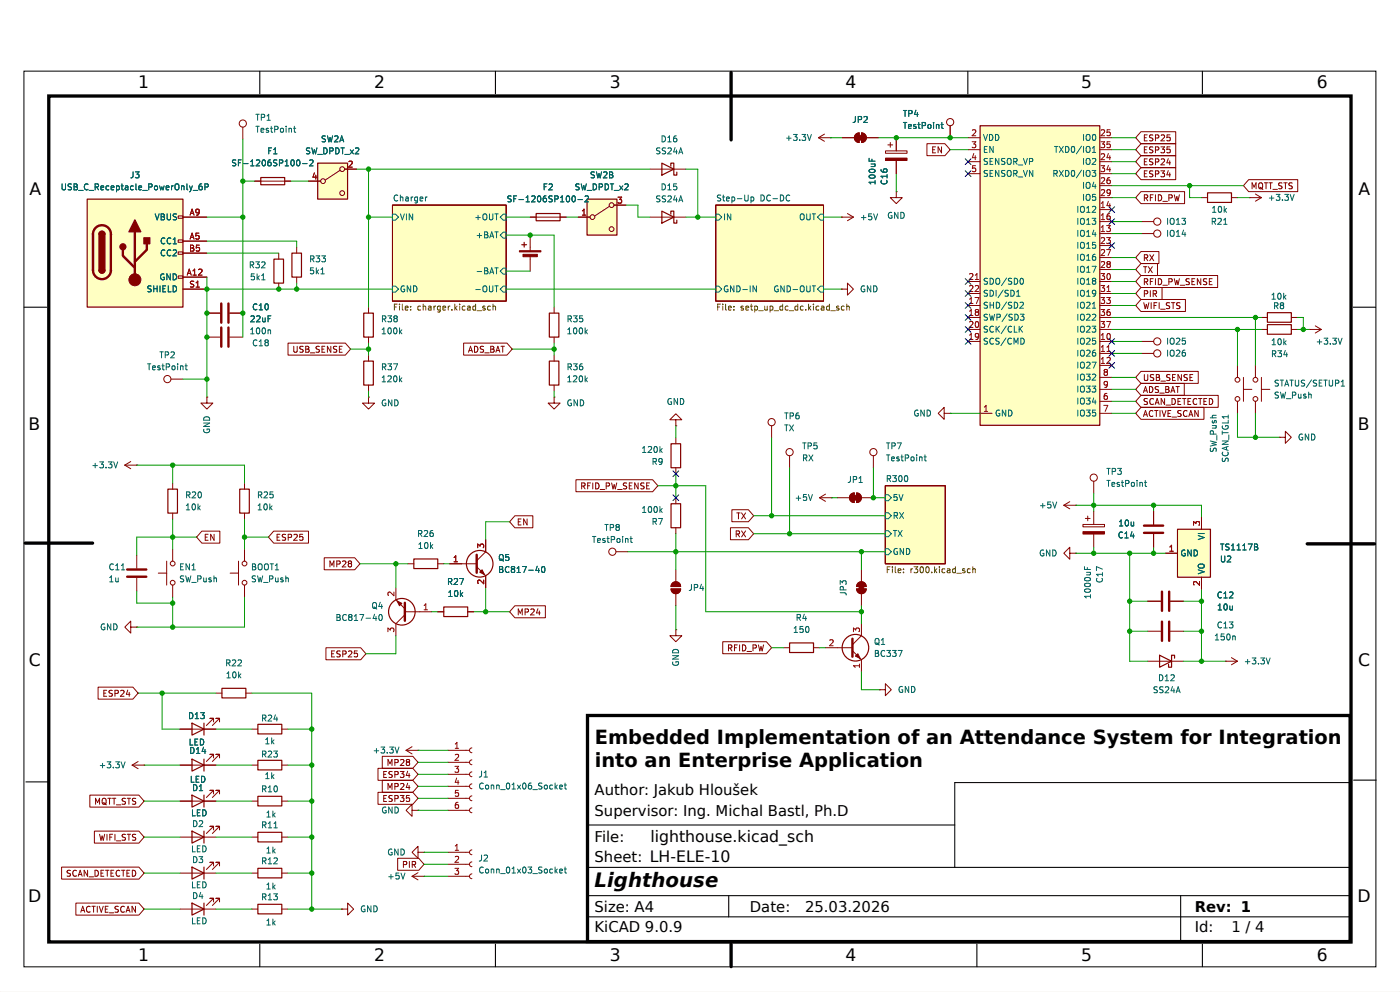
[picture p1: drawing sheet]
<svg xmlns="http://www.w3.org/2000/svg" width="297mm" height="211mm" viewBox="0 0 297 211" stroke-linecap="round" stroke-linejoin="round" font-family="sans-serif">
<defs><g id="words">
<text font-size="4.2" x="126.3" y="188.3">Lighthouse</text>
<g font-size="4.1">
<text x="126.3" y="157.9">Embedded Implementation of an Attendance System for Integration</text>
<text x="126.3" y="162.9">into an Enterprise Application</text>
</g>
<g font-size="3.6">
<text x="29.3" y="18.7">1</text>
<text x="79.5" y="18.7">2</text>
<text x="129.5" y="18.7">3</text>
<text x="179.6" y="18.7">4</text>
<text x="229.7" y="18.7">5</text>
<text x="279.8" y="18.7">6</text>
<text x="6.2" y="41.3">A</text>
<text x="288.6" y="41.3">A</text>
<text x="6.1" y="91.4">B</text>
<text x="288.4" y="91.4">B</text>
<text x="6.1" y="141.5">C</text>
<text x="288.5" y="141.5">C</text>
<text x="6" y="191.6">D</text>
<text x="288.3" y="191.6">D</text>
<text x="29.3" y="204">1</text>
<text x="179.6" y="204">4</text>
<text x="79.5" y="204">2</text>
<text x="129.5" y="204">3</text>
<text x="229.7" y="204">5</text>
<text x="279.8" y="204">6</text>
</g>
<text font-size="3.3" x="138.1" y="178.8">lighthouse.kicad_sch</text>
<g font-size="3.1">
<text x="126.3" y="168.8">Author: Jakub Hloušek</text>
<text x="126.3" y="173.3">Supervisor: Ing. Michal Bastl, Ph.D</text>
<text x="126.3" y="178.8">File:</text>
<text x="126.3" y="183">Sheet: LH-ELE-10</text>
<text x="126.3" y="193.7">Size: A4</text>
<text x="126.3" y="197.9">KiCAD 9.0.9</text>
<text x="159.3" y="193.7">Date:</text>
<text x="171" y="193.7">25.03.2026</text>
<text x="253.8" y="197.9">Id:</text>
<text x="253.8" y="193.7">Rev: 1</text>
<text x="261.6" y="197.9">1 / 4</text>
</g>
</g></defs>
<path d="M0 0h297.4v210.6h-297.4z" fill="none" stroke="#f5f4ef" stroke-width=".21"/>
<path d="M5.1 15.1h287.2v190.2h-287.2z" fill="none" stroke="#000" stroke-width=".21"/>
<path d="M10.4 20.4h276.6v179.6h-276.6z" fill="none" stroke="#000" stroke-width=".7" stroke-linecap="butt"/>
<path d="M55.2 15.1v4.8M105.2 15.1v4.8M205.6 15.1v4.8M255.4 15.1v4.8M5.1 65.2h4.8M287.5 65.2h4.7M5.5 166h4.8M287.5 165.6h4.8M55.2 200.5v4.7M105.2 200.5v4.7M207.5 200.5v4.7M255.4 200.5v4.7" fill="none" stroke="#000" stroke-width=".23"/>
<path d="M155.3 15.4v14.3M5.4 115.3h14.3M277.7 115.5h14.3M155.3 200.5v4.7" fill="none" stroke="#000" stroke-width=".7"/>
<g fill="#ffffc2" stroke="#840000" stroke-width=".21">
<path d="M83.4 43.5h24.1v20.4h-24.1z"/>
<path d="M152 43.5h22.9v20.4h-22.9z"/>
</g>
<path d="M83.4 43.6h24.1v20.3h-24.1zM152 43.6h22.9v20.3h-22.9z" fill="none" stroke="#840000" stroke-width=".21"/>
<g fill="none" stroke="#006464" stroke-width=".21">
<path d="M83.4 45.5h.6l.6 .6-.6 .6h-.6zM84.5 41.5a.56 .56 0 0 0-.8 .5 .56 .56 0 0 0 .8 .6M85 41.4v1.3M85 41.9h.5l.1 .8M85.1 45.4l.4 1.3 .4-1.3M86.2 41.9h.5v.8M86.3 45.4v1.3M86.7 42.1l-.6 .3 .2 .3 .4-.1M87.3 41.8v.9M87.7 45.4v1.3l-.8-1.3v1.3M87.7 41.8l-.4 .3M88.7 41.9l-.4-.1-.2 .3 .1 .5h.5"/>
<path d="M88.7 41.8v1.1l-.3 .2-.3-.1M89.2 42.2l.6-.1v-.2l-.4-.1-.2 .2 .1 .6h.5M90.4 41.8v.9M90.7 41.8l-.3 .3M101.1 46.2h.9M101.4 50h.9M101.4 57.7h.9M101.5 45.7v1M101.9 49.5v1M102.8 45.5l.1-.1a.43 .43 0 0 1 .5 .4v.5a.42 .42 0 0 1-.4 .4 .42 .42 0 0 1-.4-.4zM102.9 49.2h.5l.2 .3-.2 .3 .2 .2 .1 .3-.3 .2h-.5zM102.9 56.9h.5l.2 .2-.2 .4 .2 .1 .1 .3-.3 .2h-.5z"/>
<path d="M102.9 49.8h.5M102.9 57.5h.5M104 45.4v1l.2 .3 .4-.1 .1-.2v-1M104 50.5l.5-1.3 .4 1.3M104 58.1l.5-1.2 .4 1.2M104.2 50.1h.6M104.2 57.8h.6M105.1 49.2h.7M105.1 56.9h.7M105.1 45.4h.7M105.5 45.4v1.3M105.5 49.2v1.3"/>
<path d="M105.5 56.9v1.2M106.9 49.3h.6v1.3h-.6l-.6-.7zM106.9 56.9h.6v1.3h-.6l-.6-.6zM106.9 45.5h.6v1.2h-.6l-.6-.6zM152 45.5h.7l.6 .6-.6 .6h-.7zM153.1 41.5l-.5-.1-.2 .2 .1 .3 .5 .3v.4h-.6M153.5 41.8h.5M153.7 41.4v1.1l.3 .2M153.9 45.4v1.3M154.3 42.2l.6-.1v-.2l-.4-.1-.2 .2 .1 .6h.5M155.2 45.4v1.3l-.7-1.3v1.3M155.5 41.9l.3-.1 .3 .3-.1 .5h-.5"/>
<path d="M155.5 41.8v1.3M156.6 42.2h1M158.2 41.4v1l.2 .3h.3l.2-.3v-1M159.5 41.9l.4-.1 .2 .3-.1 .5h-.5M159.5 41.8v1.3M161.6 41.4a.64 .64 0 0 1 .8 .6 .64 .64 0 0 1-.8 .7zM163.6 41.5a.56 .56 0 0 0-.7 .5 .56 .56 0 0 0 .7 .6M164.2 42.2h1M165.8 41.4a.64 .64 0 0 1 .7 .6 .64 .64 0 0 1-.7 .7zM167.8 41.5a.56 .56 0 0 0-.8 .5 .56 .56 0 0 0 .8 .6M170.2 45.5l.1-.1a.43 .43 0 0 1 .5 .4v.5a.42 .42 0 0 1-.4 .4 .42 .42 0 0 1-.4-.4zM171.4 45.4v1l.2 .3 .4-.1 .1-.2v-1"/>
<path d="M172.5 45.4h.7M172.9 45.4v1.3M174.3 45.5h.6v1.2h-.6l-.6-.6zM83.4 60.7h.6l.6 .7-.6 .6h-.6zM85.9 60.7a.58 .58 0 0 0-.7 .6 .58 .58 0 0 0 .8 .5v-.4h-.3M87.2 60.7v1.3l-.7-1.3v1.3M87.8 60.7a.64 .64 0 0 1 .8 .6 .64 .64 0 0 1-.8 .7zM101.1 61.5h.9M102.8 60.7h.1a.43 .43 0 0 1 .5 .4v.4a.42 .42 0 0 1-.4 .5 .42 .42 0 0 1-.4-.5zM104 60.7v1l.2 .3 .4-.1 .1-.2v-1M105.1 60.7h.7M105.5 60.7v1.3"/>
<path d="M106.9 60.7h.6v1.3h-.6l-.6-.6zM152 60.7h.7l.6 .7-.6 .6h-.7zM154.6 60.7a.58 .58 0 0 0-.8 .6 .58 .58 0 0 0 .8 .5v-.4h-.2M155.9 60.7v1.3l-.7-1.3v1.3M156.5 60.7a.64 .64 0 0 1 .7 .6 .64 .64 0 0 1-.7 .7zM157.8 61.5h1M159.4 60.7v1.3M160.7 60.7v1.3l-.7-1.3v1.3M165.3 60.7a.58 .58 0 0 0-.8 .6 .58 .58 0 0 0 .8 .5v-.4h-.2M166.6 60.7v1.3l-.7-1.3v1.3M167.2 60.7a.64 .64 0 0 1 .7 .6 .64 .64 0 0 1-.7 .7zM168.5 61.5h.9"/>
<path d="M170.2 60.7h.1a.43 .43 0 0 1 .5 .4v.4a.42 .42 0 0 1-.4 .5 .42 .42 0 0 1-.4-.5zM171.4 60.7v1l.2 .3 .4-.1 .1-.2v-1M172.5 60.7h.7M172.9 60.7v1.3M174.3 60.7h.6v1.3h-.6l-.6-.6z"/>
</g>
<g fill="none" stroke="#725600" stroke-width=".21">
<path d="M83.8 65.2h.4M84.4 64.6h-.6v1.2M84.9 64.6v.1M84.9 65v.8M85.5 64.6v1.1l.2 .1M86.1 65.4l.6-.1-.1-.2-.3-.1-.2 .2v.6h.5M87.2 65.7v.1M87.2 65.1v.1M89.3 65.1l-.3-.1-.3 .2 .2 .6h.4M89.9 65.1h.5v.7M89.9 64.6v1.2M91 65.1h.5l.1 .7"/>
<path d="M91.6 65.3l-.6 .2 .2 .3h.4M92.2 65v.8M92.6 65l-.4 .2M93.5 65.1l-.3-.1-.3 .2 .1 .6h.5M93.5 65v1l-.2 .3-.3-.1M94.1 65.4l.6-.1-.1-.2-.4-.1-.1 .2v.6h.5M95.2 65v.8M95.6 65l-.4 .2M96 65.7v.1M96.6 64.6v1.2M96.7 65.4l.4 .4M97.1 65l-.5 .5"/>
<path d="M97.6 64.6v.1M97.6 65v.8M98.8 65.1l-.4-.1-.2 .2 .1 .6h.5M99.3 65.1h.5l.1 .7M99.9 65.3l-.6 .2 .2 .3h.4M101 65.1l-.3-.1-.3 .2 .1 .6h.5M101 64.6v1.2M101.3 66h1M103 65.1l-.3-.1-.2 .2 .1 .2 .4 .1v.3h-.5M104.2 65.1l-.4-.1-.2 .2 .1 .6h.5M104.7 65.1h.5l.1 .7M104.7 64.6v1.2"/>
<path d="M152.4 65.2h.5M153 64.6h-.6v1.2M153.5 64.6v.1M153.5 65v.8M154.1 64.6v1.1l.2 .1M154.7 65.4l.7-.1-.1-.2-.4-.1-.2 .2 .1 .6h.5M155.9 65.7v.1M155.9 65.1v.1M157.9 65.1l-.3-.1-.2 .2 .1 .2 .4 .1v.3h-.5M158.4 65.4l.6-.1v-.2l-.4-.1-.2 .2 .1 .6h.5M159.4 65h.5M159.6 64.6v1.1l.3 .1"/>
<path d="M160.3 65.1l.4-.1 .2 .2-.1 .6h-.5M160.3 65v1.3M161.2 66h.9M162.4 65l.1 .8 .5-.1M163 65v.8M163.6 65.1l.3-.1 .3 .2-.1 .6h-.5M163.6 65v1.3M164.4 66h1M166.2 65.1l-.3-.1-.3 .2 .2 .6h.4M166.2 64.6v1.2M167.4 65.1l-.4-.1-.2 .2 .1 .6h.5M167.6 66h1"/>
<path d="M169.5 65.1l-.4-.1-.2 .2 .1 .6h.5M169.5 64.6v1.2M170.6 65.1l-.4-.1-.2 .2 .1 .6h.5M171.2 65.7v.1M171.8 64.6v1.2M171.9 65.4l.3 .4M172.2 65l-.4 .5M172.8 64.6v.1M172.8 65v.8M173.9 65.1l-.3-.1-.3 .2 .2 .6h.4M174.5 65.1h.5v.7M175 65.3l-.6 .2 .2 .3h.4"/>
<path d="M176.2 65.1l-.4-.1-.2 .2 .1 .6h.5M176.2 64.6v1.2M176.5 66h1M178.2 65.1l-.3-.1-.2 .2 .1 .2 .4 .1v.3h-.5M179.3 65.1l-.3-.1-.3 .2 .1 .6h.5M179.9 65.1h.5v.7M179.9 64.6v1.2"/>
</g>
<path d="M67.5 34.6h6.3v7.7h-6.3z" fill="#ffffc2"/>
<g fill="none" stroke="#840000" stroke-width=".21">
<path d="M51.6 27v2.5M54.1 38.5h7.7M65.6 38.5h2.5M72.2 36.2l-3.1 2M73.2 35.9h2.5M59.2 53.7v1.3M59.2 60.1v1.3"/>
<circle cx="51.6" cy="26.2" r=".76"/>
<circle cx="68.6" cy="38.5" r=".51"/>
<circle cx="72.7" cy="35.9" r=".51"/>
<circle cx="72.7" cy="41" r=".51"/>
</g>
<path d="M55.4 37.7h5.1v1.5h-5.1zM67.5 34.6h6.3v7.7h-6.3zM58.2 55h2v5.1h-2z" fill="none" stroke="#840000" stroke-width=".25"/>
<path d="M66.8 36.7l-.3 .9h.8M67.1 37.2v.8M74.1 34.3l.5-.1 .2 .4-.8 .9h.8" fill="none" stroke="#a90000" stroke-width=".21"/>
<g fill="none" stroke="#006464" stroke-width=".21">
<path d="M50.1 34l-.5-.1-.2 .3 .1 .3 .5 .2v.4l-.6 .1M50.6 34.5h.5M51.2 33.9h-.6v1.3M51.7 34.7h1M53.2 35.2h.8M53.2 34.3l.4-.4v1.3M54.4 24.3h.7M54.4 26.8h.7M54.5 34.1l.4-.2 .3 .4-.8 .9h.8M54.7 24.3v1.2M54.7 26.8v1.3M55.4 27.7l.7-.2-.1-.2-.4-.1-.2 .2 .1 .6h.5"/>
<path d="M55.5 24.9h.6l.1-.5-.7-.1v1.2M55.8 34l.2-.1a.68 .68 0 0 1 .4 .7 .68 .68 0 0 1-.4 .6 .85 .85 0 0 1-.2-1.2zM56.7 25.5h.7M56.7 24.6l.4-.3v1.2M57 27.3l-.3-.1-.2 .2 .1 .2 .4 .1v.3h-.5M57.1 32h.4M57.4 27.2h.5M57.5 33.9l-.4 .1-.2 .2v.8l.2 .2 .4-.1v-.6l-.4-.1-.2 .3M57.6 26.8v1.1l.3 .2M57.7 31.4h-.6v1.3M58.1 32.7h.7M58.1 31.8l.4-.4v1.3"/>
<path d="M58.4 27.5l.6-.1v-.5l-.6-.1v1.3M58.8 34l-.7 .1v.3l.6 .3 .1 .3-.2 .2h-.5M59.4 34.6l.6-.1v-.4l-.6-.2v1.3M59.7 27.3l.3-.1 .2 .3v.3l-.2 .3-.4-.3zM60.6 35.2h.7M60.6 34.3l.3-.4v1.3M60.8 26.8v.1M60.8 27.2v.9M61.4 27.4l.5-.1v.8M61.4 27.2v.9M61.9 34.1l.2-.2a.68 .68 0 0 1 .4 .7 .68 .68 0 0 1-.4 .6l-.3-.5zM62.3 27.2h.5"/>
<path d="M62.5 26.8v1.1l.3 .2M63.2 34l.1-.1a.68 .68 0 0 1 .4 .7 .68 .68 0 0 1-.4 .6 .85 .85 0 0 1-.1-1.2zM64.3 34.7h.9M65.8 34.1l.5-.2 .2 .4-.8 .9h.8M65.8 31.5h-.7v.4l.6 .2 .1 .3-.2 .3-.5-.1M66.2 31.4l.3 1.3 .3-.9 .2 .9 .3-1.3M67.5 32.8h1M68.8 31.4a.64 .64 0 0 1 .7 .6 .64 .64 0 0 1-.7 .7zM69.1 28.9l-.6 .1v.3l.5 .3 .1 .3-.2 .2h-.5M69.6 28.8l.3 1.3 .2-.9 .3 .9 .3-1.3M70 32.1l.7-.1v-.5l-.7-.1v1.3M71.1 29l.5-.2 .2 .4-.8 .9h.8"/>
<path d="M71.3 31.4a.64 .64 0 0 1 .8 .6 .64 .64 0 0 1-.8 .7zM72.2 30.1l.4-1.3 .4 1.3M72.3 29.8h.6M72.4 31.4h.7M72.8 31.4v1.3M73.3 32.8h.9M74.4 31.8l.7 .9M75.1 31.8l-.7 .9M75.5 31.5l.5-.1 .2 .4-.8 .9h.8M53.2 56.3l.6-.1v-.5l-.6-.1v1.3M53.5 56.3l.4 .6M54 58.1h-.6l-.1 .6h.7v.6l-.2 .1-.5-.1"/>
<path d="M54.3 55.6h.8l-.4 .5 .3 .1v.5l-.1 .2-.6-.2M54.6 58.1v1.3M54.7 58.9l.4 .5M55.1 58.6l-.5 .5M55.6 55.7l.5-.1 .2 .4-.8 .9h.8M55.6 59.4h.7M55.6 58.5l.3-.4v1.3"/>
</g>
<path d="M18.5 42.3h20.4v22.9h-20.4z" fill="#ffffc2"/>
<g fill="none" stroke="#840000" stroke-width=".21">
<path d="M138.1 35.9h7.6M37.8 45.8h1.1v.6h-1.1zM37.8 50.9h1.1v.5h-1.1zM37.8 53.5h1.1v.5h-1.1zM37.8 58.6h1.1v.5h-1.1zM38.9 46.1h5M38.9 51.2h5M38.9 53.7h5M38.9 58.8h5M63 52.5v1.2M63 58.8v1.3M112.6 49.9v3.3"/>
<path d="M112.6 54.2v3.4M138.1 46.1h7.6M178.7 46.1h.1M178.7 46.1h2.6M180 45.3l1.3 .8M181.3 46.1l-1.3 .8M38.9 61.4h5M43.9 71.6h2.8M43.9 66.5h2.8M48.8 71.6h2.8M48.8 66.5h2.8M78.3 65.2v1.3"/>
<path d="M78.3 71.6v1.2M78.3 75.4v1.3M117.7 65.2v1.3M117.7 71.6v1.2M117.7 75.4v1.3M178.7 61.4h1.3v-1.3l1.3 1.3-1.3 1.3v-1.3M178.7 61.4h.1M36.3 80.5h2.6M43.9 84.3v1.3h1.3l-1.3 1.3-1.2-1.3h1.2M43.9 84.3h.1M78.3 84.3v1.3h1.3l-1.3 1.3-1.3-1.3h1.3M78.3 84.3h.1"/>
<path d="M78.3 81.8v1.2M117.7 84.3v1.3h1.3l-1.3 1.3-1.3-1.3h1.3M117.7 84.3h.1M117.7 81.8v1.2"/>
<circle cx="35.6" cy="80.5" r=".76"/>
</g>
<g fill="none" stroke="#840000" stroke-width=".25">
<path d="M140.6 34.6l2.5 1.3-2.5 1.3zM142.5 35.3v-.7h.6v2.6h.7v-.7M18.5 42.3h20.4v22.9h-20.4zM21 49.7l.2-.4 .5-.2 .4 .2 .2 .4M21 57.4l.2 .4 .5 .2 .4-.2 .2-.4M62 53.7h2v5.1h-2zM110.8 52h1.1M111.3 51.4v1.1M140.6 44.8l2.5 1.3-2.5 1.3zM142.5 45.5v-.7h.6v2.6h.7v-.7M77.3 76.7h2v5.1h-2zM77.3 66.5h2v5.1h-2z"/>
<path d="M116.7 66.5h2v5.1h-2zM116.7 76.7h2v5.1h-2z"/>
</g>
<path d="M20.3 48.4a1.91 1.91 0 0 1 2.1-.4 1.91 1.91 0 0 1 1.2 1.7v7.7a1.91 1.91 0 0 1-1.9 1.9 1.91 1.91 0 0 1-2-1.9l.1-7.8 .1-.7zM26.1 53v1.3l2.6 2.6M28.7 49.2v10.2M31.2 51.8v1.2l-2.5 2.6M47 64.4v4.1M47 69.5v4.1M48.5 64.4v4.1M48.5 69.5v4.1" fill="none" stroke="#840000" stroke-width=".51"/>
<g fill="#840000" stroke="#840000" stroke-width=".25">
<path d="M21 49.7h1.3v7.7h-1.3z"/>
<path d="M21.2 49.3l.7-.2 .3 .3 .1 .3h-1.3z"/>
<path d="M21 57.4h1.3l-.2 .4-.4 .2-.5-.2z"/>
<path d="M28.7 46.7l1.2 2.5h-2.5z"/>
<path d="M30.6 50.5h1.2v1.3h-1.2z"/>
<circle cx="26.1" cy="52.4" r=".64"/>
</g>
<g fill="#840000" stroke="#840000" stroke-width=".21">
<path d="M110.3 53.2h4.6v.3h-4.6z"/>
<path d="M111.1 54h3v.5h-3z"/>
<circle cx="28.7" cy="59.4" r="1.27"/>
</g>
<g fill="none" stroke="#006464" stroke-width=".21">
<path d="M13.2 39v1.1l.2 .2 .4-.1 .1-.1v-1.1M15.2 39.1l-.7 .1v.3l.6 .3 .1 .3-.3 .2-.4-.1M15.7 39h.5l.2 .3-.2 .3 .2 .2 .1 .3-.3 .2h-.5zM15.7 39.6h.5M18.7 39.2a.56 .56 0 0 0-.8 .5 .56 .56 0 0 0 .8 .5M20.2 39.7l.6-.1 .1-.4-.7-.2v1.3M20.5 39.7l.4 .6M21.4 39.9l.6-.1v-.3h-.4l-.2 .1 .1 .6h.5M23.1 39.5h-.3l-.3 .2 .1 .5h.5M23.6 39.9l.6-.1-.1-.3h-.3l-.2 .1 .1 .6h.4M24.8 39.5h.3l.3 .2-.2 .5h-.4M24.8 39.5v1.2"/>
<path d="M25.7 39.5h.5M25.9 39v1.1l.3 .2M26.6 39.5h.5l.1 .8M27.2 39.8l-.6 .2 .2 .3 .4-.1M28.3 36.5l-.1 1.1-.4 .2M28.3 39.5h-.3l-.3 .2 .1 .5h.5M28.7 36.5h.8l-.4 .5 .4 .1v.5l-.2 .2-.6-.2M28.9 39v1.1l.2 .2M29.5 39.9l.6-.1-.1-.3h-.3l-.2 .1v.6h.5M31.6 39.7l.6-.1 .1-.4-.7-.2v1.3M32.9 39.5h.3l.3 .2v.4l-.3 .2-.4-.2zM33.9 39.5l.2 .8 .3-.6 .2 .6 .3-.8"/>
<path d="M35.3 39.9l.6-.1-.1-.3h-.3l-.2 .1 .1 .6h.4M36.4 39.5v.8M36.8 39.5l-.4 .2M37.3 39.1l.2-.1a.43 .43 0 0 1 .5 .5v.4a.42 .42 0 0 1-.4 .4 .42 .42 0 0 1-.4-.4zM38.6 39.6l.4-.1 .1 .8M38.6 39.5v.8M39.7 39v1.1l.2 .2M40.3 39.5l.3 .8M40.9 39.5l-.3 .8M42.9 39l-.4 .1-.2 .2v.8l.2 .2 .4-.1v-.6l-.4-.1-.2 .3M43.5 39.7l.6-.1 .1-.4-.7-.2v1.3M140.2 31.5l-.5-.1-.2 .2 .1 .3 .5 .3v.3l-.6 .1"/>
<path d="M140.6 39a.64 .64 0 0 1 .8 .7 .64 .64 0 0 1-.8 .6zM140.6 28.8a.64 .64 0 0 1 .8 .7 .64 .64 0 0 1-.8 .6zM141.4 31.5h-.7v.4l.6 .2 .1 .3-.2 .3-.5-.1M141.9 29.2l.3-.4v1.3M141.9 39.4l.3-.4v1.3M141.9 30.1h.7M141.9 31.5l.5-.1 .2 .4-.8 .9h.8M143.4 31.3l-.3 .9h.8M143.7 28.8l-.4 .1-.2 .2v.8l.2 .2 .4-.1v-.6l-.4-.1-.2 .3M143.7 31.8v.9M143.7 39h-.6v.6h.6v.6l-.2 .1-.4-.1M144.2 32.7l.4-1.3 .4 1.3"/>
<path d="M144.3 32.3h.6M16.7 40.4h1M18.9 40.4h1M30.3 40.4h1M33 45.4l.4 1.3 .4-1.3M34.2 45.4h.5l.2 .2-.2 .4 .2 .1 .1 .3-.3 .3h-.5zM34.2 46h.5M34.8 58.2a.58 .58 0 0 0-.7 .6 .58 .58 0 0 0 .8 .5v-.4h-.2M35 50.6a.56 .56 0 0 0-.8 .5 .56 .56 0 0 0 .8 .6M35 53.2a.56 .56 0 0 0-.8 .5 .56 .56 0 0 0 .8 .5M35.5 45.4v1l.2 .3 .4-.1 .1-.2v-1M36.2 58.1v1.3l-.8-1.3v1.3"/>
<path d="M36.3 50.6a.56 .56 0 0 0-.8 .5 .56 .56 0 0 0 .8 .6M36.3 53.2a.56 .56 0 0 0-.8 .5 .56 .56 0 0 0 .8 .5M36.8 53.2l.5-.2 .2 .4-.8 .9h.8M36.8 58.1a.64 .64 0 0 1 .7 .7 .64 .64 0 0 1-.7 .6zM36.8 51.8h.7M36.8 50.9l.3-.4v1.3M37.5 45.5l-.5-.1-.2 .2 .1 .4 .5 .2v.4h-.6M40.6 40.3l-.3 .4M41 40.4h1M66 55l.6-.1v-.5l-.6-.1v1.3M66.3 55l.4 .6M66.6 56.9h-.6l-.1 .6 .6-.1 .1 .6-.2 .1-.5-.1"/>
<path d="M67.1 54.3h.8l-.4 .5 .4 .1v.6l-.2 .1-.6-.1M67.2 56.9v1.2M67.3 57.7l.4 .4M67.7 57.3l-.5 .5M68.2 58.1h.7M68.2 57.2l.3-.3v1.2M68.3 54.3h.8l-.4 .5 .4 .1v.6l-.2 .1-.6-.1M140.2 41.6h-.5l-.2 .2 .1 .3 .5 .3v.3l-.6 .1M141.4 41.6l-.7 .1v.4l.6 .2 .1 .3-.2 .3-.5-.1M141.9 40.3h.7M141.9 41.7l.5-.1 .2 .3-.8 1h.8M143.4 41.5l-.3 .9h.8"/>
<path d="M143.7 42v.9M144.2 42.9l.4-1.3 .4 1.3M144.3 42.5h.6M183 46.2h.9M183.5 45.7v1M185.2 45.4h-.7v.6h.6l.1 .6-.2 .1-.5-.1M185.6 45.4l.4 1.3 .4-1.3M31.3 77.2h.7M31.7 77.2v1.3M32.1 60.7l-.7 .1v.4l.6 .2 .1 .3-.2 .3-.5-.1M32.4 78.1l.6-.1v-.3h-.4l-.2 .2 .1 .6h.5M32.7 60.7v1.3"/>
<path d="M32.7 61.3h.7M33.4 60.7v1.3M34 74.7h.7M34 77.7h-.3l-.2 .2 .1 .1 .4 .2v.3h-.5M34 60.7v1.3M34.3 74.7v1.3M34.4 77.7h.5M34.6 77.2v1.1l.3 .2M34.6 61.3h.4M35.1 75.4l.6-.1 .1-.5-.7-.1v1.3M35.2 60.7h-.6v1.3h.6M35.3 77.9h.6l.1-.5-.7-.2v1.3"/>
<path d="M35.7 60.7v1.3h.7M36.3 74.8l.5-.1 .2 .4-.7 .9h.7M36.6 77.7h.3l.3 .2v.4l-.3 .2-.4-.2zM36.8 60.7a.64 .64 0 0 1 .7 .6 .64 .64 0 0 1-.7 .7zM37.7 77.2v.2M37.7 77.7v.8M38.3 77.8l.5-.1 .1 .8M38.3 77.7v.8M39.3 77.7h.5M39.5 77.2v1.1l.3 .2M53.2 70.9h.8M53.2 70l.4-.4v1.3"/>
<path d="M53.3 67.2l.5-.1 .2 .3-.8 .9h.8M54.5 67.2l.5-.1 .2 .3-.7 .9h.7M54.6 72.3a.56 .56 0 0 0-.8 .5 .56 .56 0 0 0 .8 .5M54.6 64.6a.56 .56 0 0 0-.8 .5 .56 .56 0 0 0 .8 .6M54.6 69.7l.2-.1a.68 .68 0 0 1 .4 .6 .68 .68 0 0 1-.4 .7 .85 .85 0 0 1-.2-1.2zM55.1 73.4h.7M55.1 64.9l.3-.4v1.3M55.1 72.5l.3-.3v1.2M55.1 65.8h.7M55.8 67.5v.8l.5-.1M55.8 69.7l.2-.1a.68 .68 0 0 1 .4 .6 .68 .68 0 0 1-.4 .7 .85 .85 0 0 1-.2-1.2zM56.3 67.5v.8"/>
<path d="M56.5 64.6l.1-.1a.68 .68 0 0 1 .4 .6 .68 .68 0 0 1-.4 .7 .85 .85 0 0 1-.1-1.2zM56.5 72.7l-.2 .2v.4l.2 .1h.4l.1-.2v-.3l-.2-.2M56.5 72.7l-.2-.2 .2-.3h.3l.2 .2-.2 .3M56.5 72.7h.3M56.9 70v.9M56.9 70.1h.5l.1 .8M56.9 67.7h.5M57.5 67.1h-.6v1.2M81.2 70.9h.7M81.2 70l.3-.4v1.3M81.2 67.7h.6l.1-.5-.7-.1v1.2M81.2 77.9h.6l.1-.5-.7-.2v1.3"/>
<path d="M81.5 77.9l.5 .6M81.5 67.7l.5 .6M82.4 67.1h.8l-.4 .4 .3 .2v.5l-.2 .1-.5-.1M82.4 77.2h.8l-.4 .5 .3 .2v.5l-.2 .1-.5-.1M82.4 79.9l.5-.1 .2 .4-.8 .9h.8M82.6 69.7l.1-.1a.68 .68 0 0 1 .4 .6 .68 .68 0 0 1-.4 .7 .85 .85 0 0 1-.1-1.2zM83.6 77.2h.9l-.6 1.3M83.8 69.7l.1-.1a.68 .68 0 0 1 .4 .6 .68 .68 0 0 1-.4 .7 .85 .85 0 0 1-.1-1.2zM83.8 79.9l.1-.1a.68 .68 0 0 1 .4 .6 .68 .68 0 0 1-.4 .7 .85 .85 0 0 1-.1-1.2zM83.9 67.6l-.2 .2v.4l.2 .1h.4l.1-.2v-.3l-.3-.2M83.9 67.6l-.2-.2 .2-.3h.4l.1 .2-.3 .3M83.9 67.6h.2"/>
<path d="M84.9 69.6v1.3M84.9 79.8v1.3M85 70.4l.4 .5M85.4 70l-.5 .5M120.6 70.9h.7M120.6 70l.4-.4v1.3M120.7 67.7h.6v-.5l-.6-.1v1.2M120.7 77.9h.6v-.5l-.6-.2v1.3M121 67.7l.4 .6M121 77.9l.4 .6M121.8 67.1h.8l-.4 .4 .3 .2v.5l-.1 .1-.6-.1M121.8 77.2h.8l-.4 .5 .3 .2v.5l-.1 .1-.6-.1"/>
<path d="M121.8 79.9l.5-.1 .2 .4-.7 .9h.7M122 69.7l.1-.1a.68 .68 0 0 1 .5 .6 .68 .68 0 0 1-.5 .7 .85 .85 0 0 1-.1-1.2zM123.2 69.7l.1-.1a.68 .68 0 0 1 .5 .6 .68 .68 0 0 1-.5 .7 .85 .85 0 0 1-.1-1.2zM123.2 79.9l.1-.1a.68 .68 0 0 1 .5 .6 .68 .68 0 0 1-.5 .7 .85 .85 0 0 1-.1-1.2zM123.7 77.2l-.4 .1-.2 .2v.8l.2 .2 .5-.1-.1-.6-.4-.1-.2 .3M123.8 67.1h-.7v.6l.6-.1 .1 .6-.2 .1-.5-.1M124.3 69.6v1.3M124.3 79.8v1.3M124.4 70.4l.4 .5M124.8 70l-.5 .5M183.6 60.7a.58 .58 0 0 0-.7 .6 .58 .58 0 0 0 .8 .5v-.4h-.2M185 60.7v1.3l-.8-1.3v1.3"/>
<path d="M185.6 60.7a.64 .64 0 0 1 .7 .6 .64 .64 0 0 1-.7 .7zM43.3 89.8h1.2l-1.2 .7h1.2M43.3 91.2a.58 .58 0 0 0 .6 .7 .58 .58 0 0 0 .5-.8h-.4v.2M43.3 88.7a.68 .68 0 0 1 .8-.2 .68 .68 0 0 1 .4 .7h-1.2zM81.2 81.1h.7M81.2 80.2l.3-.4v1.3M81.9 84.9a.58 .58 0 0 0-.7 .6 .58 .58 0 0 0 .8 .5v-.4h-.3M83.2 84.9v1.3l-.7-1.3v1.3M83.8 84.9a.64 .64 0 0 1 .8 .6 .64 .64 0 0 1-.8 .7zM85 80.6l.4 .5M85.4 80.2l-.5 .5M120.6 80.2l.4-.4v1.3"/>
<path d="M120.6 81.1h.7M121.3 84.9a.58 .58 0 0 0-.7 .6 .58 .58 0 0 0 .8 .5v-.4h-.3M122.7 84.9v1.3l-.8-1.3v1.3M123.3 84.9a.64 .64 0 0 1 .7 .6 .64 .64 0 0 1-.7 .7zM124.4 80.6l.4 .5M124.8 80.2l-.5 .5"/>
</g>
<g fill="none" stroke="#a90000" stroke-width=".21">
<path d="M39.8 58.4l.4-1.3 .4 1.3M39.9 58h.6M40.4 45.7l.4-1.3 .4 1.3M40.4 50.8l.4-1.3 .4 1.3M40.5 52h.4l.2 .3-.2 .4 .2 .1 .1 .3-.2 .2h-.5zM40.5 52.7h.4M40.5 45.3h.6M40.5 50.4h.6M41 58.4h.7M41 57.5l.3-.4v1.3M41.2 59.8l-.5-.1-.3 .2 .2 .3 .5 .3v.3l-.7 .1M42.2 57.3l.5-.2 .2 .4-.8 .9h.8"/>
<path d="M42.3 49.5h-.7v.6l.6-.1 .1 .7-.2 .1-.5-.1M42.3 45l-.2 .2-.4-.1-.1-.6 .5-.1 .2 .2v.8l-.2 .2-.4 .1M42.3 52h-.6v.7l.6-.1v.6l-.1 .1-.5-.1M41.6 61h.8M41.6 60.1l.4-.4v1.3"/>
</g>
<path d="M124.7 42.3h6.4v7.6h-6.4z" fill="#ffffc2"/>
<g fill="none" stroke="#840000" stroke-width=".21">
<path d="M54.1 38.5h1.3M60.5 38.5h1.3M65.6 38.5h2.5M73.2 35.9h2.5M38.9 46.1h5M38.9 51.2h5M38.9 53.7h5M38.9 58.8h5M112.6 46.1h7.6M122.8 46.1h2.5M129.5 43.8l-3.1 2M130.4 43.6h2.6"/>
<path d="M38.9 61.4h5M43.9 66.5h2.8M48.8 66.5h2.8M61.2 72.8h12.2l1.1 1.3-1.1 1.3h-12.2zM62.4 73.5v1l.2 .3h.3l.2-.3v-1M64.4 73.6h-.7v.4l.6 .2 .1 .3-.2 .3-.5-.1M64.9 73.5h.5l.2 .3-.2 .3 .2 .1 .1 .3-.3 .3h-.5zM64.9 74.1h.5M65.9 74.9h1M67.9 73.6h-.7v.4l.5 .2 .2 .3-.3 .3-.5-.1M68.4 74.1h.4M69 73.5h-.6v1.3h.6"/>
<path d="M70.3 73.5v1.3l-.8-1.3v1.3M71.5 73.6h-.6v.4l.5 .2 .1 .3-.2 .3-.5-.1M72.1 74.1h.4M72.7 73.5h-.6v1.3h.6M98.5 72.8h9.2l1.1 1.3-1.1 1.3h-9.2zM99.5 74.8l.4-1.3 .5 1.3M99.6 74.4h.6M100.8 73.5a.64 .64 0 0 1 .7 .7 .64 .64 0 0 1-.7 .6zM102.7 73.6h-.6v.4l.5 .2 .1 .3-.2 .3-.5-.1M103 74.9h.9M104.2 73.5h.5l.2 .3-.2 .3 .2 .1 .1 .3-.3 .3h-.5zM104.2 74.1h.5"/>
<path d="M105.3 74.8l.5-1.3 .4 1.3M105.5 74.4h.6M106.4 73.5h.8M106.8 73.5v1.3M245 108.5v2.8M245 113.4v2.8M261.6 139.6l1.3 .8M20.8 145.9h7.4l1.1 1.3-1.1 1.2h-7.4zM22.1 147.2h.4M22.7 146.6h-.6v1.2h.6M23.9 146.6l-.7 .1v.3l.6 .3 .1 .3-.3 .2h-.5M24.4 147.2h.6l.1-.5-.7-.1v1.2"/>
<path d="M25.6 146.7l.5-.1 .3 .3-.8 .9h.8M27.1 146.5l-.3 .9h.8M27.4 147v.8M38.2 154.8h7.7M45.4 153.3v-.8h-.8h.8l-1.6 1.5M45.9 147.2h1.2M46.6 153.3v-.8h-.7h.7l-1.5 1.5M52.2 147.2h1.3M53.5 154.8h1.3M59.9 154.8h1.2M243.8 140.4h7.6M260.3 140.4h.1"/>
<path d="M260.3 140.4h2.6M262.9 140.4l-1.3 .7M19.1 168.8h10.4l1.1 1.3-1.1 1.3h-10.4zM20.1 176.4h9.4l1.1 1.3-1.1 1.3h-9.4zM20.3 170.8v-1.3l.4 .9 .4-.9v1.3M21.1 177.1l.4 1.3 .2-.9 .2 .9 .3-1.3M21.9 169.5h.1a.43 .43 0 0 1 .5 .4v.4a.42 .42 0 0 1-.4 .5 .42 .42 0 0 1-.4-.5zM21.9 170.5l.7 .4M22.7 177.1v1.3M22.9 169.5h.7M23.3 169.5v1.3M23.3 177.7h.5"/>
<path d="M23.9 169.5h.7M23.9 177.1h-.6v1.3M24.2 169.5v1.3M24.4 177.1v1.3M24.7 178.5h1M24.7 170.9h1M26.7 177.2h-.7v.4l.5 .2 .2 .4-.3 .2-.5-.1M26.7 169.5h-.5l-.3 .2 .2 .3 .5 .3v.3l-.7 .1M27 177.1h.7M27 169.5h.7M27.4 169.5v1.3M27.4 177.1v1.3"/>
<path d="M28.1 162.4h2.5M28.1 162.4l1.2 .8M28.8 169.5h-.4l-.3 .2 .1 .3 .6 .3v.3l-.7 .1M28.8 177.2l-.4-.1-.3 .3 .1 .3 .6 .2v.4h-.7M29.3 161.7l-1.2 .7M30.6 162.4h.1M38.2 177.7h7.7M38.2 162.4h7.7M38.2 170.1h7.7M45.4 176.2v-.8h-.8h.8l-1.6 1.6M45.4 168.6v-.8h-.8h.8l-1.6 1.5M45.4 160.9v-.8h-.8h.8l-1.6 1.6"/>
<path d="M46.6 176.2v-.8h-.7h.7l-1.5 1.6M46.6 168.6v-.8h-.7h.7l-1.5 1.5M46.6 160.9v-.8h-.7h.7l-1.5 1.6M53.5 177.7h1.3M53.5 162.4h1.3M53.5 170.1h1.3M59.9 177.7h1.2M59.9 162.4h1.2M59.9 170.1h1.2M13.1 184.1h16.4l1.1 1.3-1.1 1.2h-16.4zM15 184.8h-.5l-.3 .2 .2 .3 .5 .3v.3l-.7 .1M16.1 191.7h13.4l1.1 1.3-1.1 1.3h-13.4z"/>
<path d="M16.2 184.9a.56 .56 0 0 0-.8 .5 .56 .56 0 0 0 .8 .5M16.6 186l.4-1.2 .5 1.2M16.7 185.7h.6M17.2 193.7l.4-1.3 .4 1.3M17.3 193.3h.6M18.6 184.8v1.2l-.7-1.2v1.2M18.9 186.2h1M19.2 192.5a.56 .56 0 0 0-.8 .5 .56 .56 0 0 0 .8 .6M19.5 192.4h.7M19.9 192.4v1.3M20.2 184.8a.64 .64 0 0 1 .7 .6 .64 .64 0 0 1-.7 .6zM20.7 192.4v1.3"/>
<path d="M21.1 192.4l.4 1.3 .4-1.3M21.5 185.4h.4M22.1 184.8h-.6v1.2h.6M22.4 193h.4M22.4 184.8h.7M22.8 184.8v1.2M23 192.4h-.6v1.3h.6M23.2 193.8h1M23.6 185.4h.4M24.2 184.8h-.6v1.2h.6M25.1 192.5h-.6v.4l.5 .2 .1 .3-.2 .3-.5-.1M25.4 184.9a.56 .56 0 0 0-.7 .5 .56 .56 0 0 0 .7 .5"/>
<path d="M25.8 184.8h.7M26.2 184.8v1.2M26.4 192.5a.56 .56 0 0 0-.8 .5 .56 .56 0 0 0 .8 .6M26.8 193.7l.4-1.3 .4 1.3M26.9 193.3h.6M27 185.4h.4M27.6 184.8h-.6v1.2h.6M28.1 184.8a.64 .64 0 0 1 .7 .6 .64 .64 0 0 1-.7 .6zM28.8 192.4v1.3l-.7-1.3v1.3M38.2 193h7.7M38.2 185.4h7.7M45.4 191.5v-.8h-.8h.8l-1.6 1.5"/>
<path d="M45.4 183.8v-.7h-.8h.8l-1.6 1.5M46.6 191.5v-.8h-.7h.7l-1.5 1.5M46.6 183.8v-.7h-.7h.7l-1.5 1.5M53.5 193h1.3M53.5 185.4h1.3M59.9 193h1.2M59.9 185.4h1.2M72.6 193h1.2v-1.3l1.3 1.3-1.3 1.3v-1.3M72.6 193h.1"/>
<circle cx="125.8" cy="46.1" r=".51"/>
<circle cx="129.9" cy="43.5" r=".51"/>
<circle cx="129.9" cy="48.6" r=".51"/>
</g>
<g fill="none" stroke="#840000" stroke-width=".25">
<path d="M113.9 45.3h5.1v1.6h-5.1zM124.7 42.3h6.4v7.6h-6.4zM246.3 139.1l2.6 1.3-2.6 1.3zM249.5 139.7v-.6h-.6v2.6h-.7v-.7M40.8 153.5l2.5 1.3-2.5 1.3zM43.3 153.5v2.6M47.1 146.1h5.1v2.1h-5.1zM54.8 153.8h5.1v2h-5.1zM40.8 176.4l2.5 1.3-2.5 1.3zM40.8 168.8l2.5 1.3-2.5 1.3zM40.8 161.2l2.5 1.2-2.5 1.3zM43.3 161.2v2.5"/>
<path d="M43.3 168.8v2.6M43.3 176.4v2.6M54.8 176.7h5.1v2h-5.1zM54.8 161.4h5.1v2.1h-5.1zM54.8 169.1h5.1v2h-5.1zM40.8 191.7l2.5 1.3-2.5 1.3zM40.8 184.1l2.5 1.3-2.5 1.2zM43.3 184.1v2.5M43.3 191.7v2.6M54.8 192h5.1v2h-5.1zM54.8 184.3h5.1v2.1h-5.1z"/>
</g>
<g fill="none" stroke="#a90000" stroke-width=".21">
<path d="M66.8 36.7l-.3 .9h.8M67.1 37.2v.8M74.1 34.3l.5-.1 .2 .4-.8 .9h.8M39.8 58.4l.4-1.3 .4 1.3M39.9 58h.6M40.4 45.7l.4-1.3 .4 1.3M40.4 50.8l.4-1.3 .4 1.3M40.5 52h.4l.2 .3-.2 .4 .2 .1 .1 .3-.2 .2h-.5zM40.5 52.7h.4M40.5 45.3h.6M40.5 50.4h.6M41 58.4h.7"/>
<path d="M41 57.5l.3-.4v1.3M41.2 59.8l-.5-.1-.3 .2 .2 .3 .5 .3v.3l-.7 .1M42.2 57.3l.5-.2 .2 .4-.8 .9h.8M42.3 49.5h-.7v.6l.6-.1 .1 .7-.2 .1-.5-.1M42.3 45l-.2 .2-.4-.1-.1-.6 .5-.1 .2 .2v.8l-.2 .2-.4 .1M42.3 52h-.6v.7l.6-.1v.6l-.1 .1-.5-.1M123.7 45.7h.7M123.7 44.8l.4-.4v1.3M131.3 41.9h.8l-.5 .4 .4 .2v.5l-.2 .1-.5-.1M41.6 61h.8M41.6 60.1l.4-.4v1.3"/>
</g>
<g fill="none" stroke="#006464" stroke-width=".21">
<path d="M13.2 39v1.1l.2 .2 .4-.1 .1-.1v-1.1M15.2 39.1l-.7 .1v.3l.6 .3 .1 .3-.3 .2-.4-.1M15.7 39h.5l.2 .3-.2 .3 .2 .2 .1 .3-.3 .2h-.5zM15.7 39.6h.5M18.7 39.2a.56 .56 0 0 0-.8 .5 .56 .56 0 0 0 .8 .5M20.2 39.7l.6-.1 .1-.4-.7-.2v1.3M20.5 39.7l.4 .6M21.4 39.9l.6-.1v-.3h-.4l-.2 .1 .1 .6h.5M23.1 39.5h-.3l-.3 .2 .1 .5h.5M23.6 39.9l.6-.1-.1-.3h-.3l-.2 .1 .1 .6h.4M24.8 39.5h.3l.3 .2-.2 .5h-.4M24.8 39.5v1.2"/>
<path d="M25.7 39.5h.5M25.9 39v1.1l.3 .2M26.6 39.5h.5l.1 .8M27.2 39.8l-.6 .2 .2 .3 .4-.1M28.3 36.5l-.1 1.1-.4 .2M28.3 39.5h-.3l-.3 .2 .1 .5h.5M28.7 36.5h.8l-.4 .5 .4 .1v.5l-.2 .2-.6-.2M28.9 39v1.1l.2 .2M29.5 39.9l.6-.1-.1-.3h-.3l-.2 .1v.6h.5M31.6 39.7l.6-.1 .1-.4-.7-.2v1.3M32.9 39.5h.3l.3 .2v.4l-.3 .2-.4-.2zM33.9 39.5l.2 .8 .3-.6 .2 .6 .3-.8"/>
<path d="M35.3 39.9l.6-.1-.1-.3h-.3l-.2 .1 .1 .6h.4M36.4 39.5v.8M36.8 39.5l-.4 .2M37.3 39.1l.2-.1a.43 .43 0 0 1 .5 .5v.4a.42 .42 0 0 1-.4 .4 .42 .42 0 0 1-.4-.4zM38.6 39.6l.4-.1 .1 .8M38.6 39.5v.8M39.7 39v1.1l.2 .2M40.3 39.5l.3 .8M40.9 39.5l-.3 .8M42.9 39l-.4 .1-.2 .2v.8l.2 .2 .4-.1v-.6l-.4-.1-.2 .3M43.5 39.7l.6-.1 .1-.4-.7-.2v1.3M50.1 34l-.5-.1-.2 .3 .1 .3 .5 .2v.4l-.6 .1"/>
<path d="M50.6 34.5h.5M51.2 33.9h-.6v1.3M51.7 34.7h1M53.2 35.2h.8M53.2 34.3l.4-.4v1.3M54.5 34.1l.4-.2 .3 .4-.8 .9h.8M55.8 34l.2-.1a.68 .68 0 0 1 .4 .7 .68 .68 0 0 1-.4 .6 .85 .85 0 0 1-.2-1.2zM57.1 32h.4M57.5 33.9l-.4 .1-.2 .2v.8l.2 .2 .4-.1v-.6l-.4-.1-.2 .3M57.7 31.4h-.6v1.3M58.1 32.7h.7M58.1 31.8l.4-.4v1.3"/>
<path d="M58.8 34l-.7 .1v.3l.6 .3 .1 .3-.2 .2h-.5M59.4 34.6l.6-.1v-.4l-.6-.2v1.3M60.6 35.2h.7M60.6 34.3l.3-.4v1.3M61.9 34.1l.2-.2a.68 .68 0 0 1 .4 .7 .68 .68 0 0 1-.4 .6l-.3-.5zM63.2 34l.1-.1a.68 .68 0 0 1 .4 .7 .68 .68 0 0 1-.4 .6 .85 .85 0 0 1-.1-1.2zM64.3 34.7h.9M65.8 34.1l.5-.2 .2 .4-.8 .9h.8M65.8 31.5h-.7v.4l.6 .2 .1 .3-.2 .3-.5-.1M66.2 31.4l.3 1.3 .3-.9 .2 .9 .3-1.3M67.5 32.8h1M68.8 31.4a.64 .64 0 0 1 .7 .6 .64 .64 0 0 1-.7 .7z"/>
<path d="M69.1 28.9l-.6 .1v.3l.5 .3 .1 .3-.2 .2h-.5M69.6 28.8l.3 1.3 .2-.9 .3 .9 .3-1.3M70 32.1l.7-.1v-.5l-.7-.1v1.3M71.1 29l.5-.2 .2 .4-.8 .9h.8M71.3 31.4a.64 .64 0 0 1 .8 .6 .64 .64 0 0 1-.8 .7zM72.2 30.1l.4-1.3 .4 1.3M72.3 29.8h.6M72.4 31.4h.7M72.8 31.4v1.3M73.3 32.8h.9M74.4 31.8l.7 .9M75.1 31.8l-.7 .9"/>
<path d="M75.5 31.5l.5-.1 .2 .4-.8 .9h.8M115.6 39.6h.4M116.2 39h-.6v1.3M116.6 39.2l.5-.2 .2 .4-.7 .9h.7M123 39.1l-.6 .1v.3l.5 .3 .1 .3-.2 .2-.5-.1M123.5 39l.3 1.3 .2-.9 .2 .9 .3-1.3M126 39a.64 .64 0 0 1 .7 .7 .64 .64 0 0 1-.7 .6zM126.3 36.5h-.5l-.3 .2 .2 .3 .5 .3v.3l-.7 .1M126.7 36.5l.3 1.3 .2-.9 .3 .9 .3-1.3M127.3 39.7l.6-.1v-.4l-.6-.2v1.3M128.2 36.6l.5-.1 .2 .4-.7 .9h.7M128.5 39a.64 .64 0 0 1 .8 .7 .64 .64 0 0 1-.8 .6z"/>
<path d="M129.5 36.5h.4l.2 .2-.2 .4 .2 .1 .1 .3-.2 .3h-.5zM129.5 37.1h.4M129.6 39h.8M130 39v1.3M131.6 39.5l.7 .8M132.3 39.5l-.7 .8M132.7 39.2l.5-.2 .3 .4-.8 .9h.8M16.7 40.4h1M18.9 40.4h1M30.3 40.4h1M33 45.4l.4 1.3 .4-1.3M34.2 45.4h.5l.2 .2-.2 .4 .2 .1 .1 .3-.3 .3h-.5z"/>
<path d="M34.2 46h.5M34.8 58.2a.58 .58 0 0 0-.7 .6 .58 .58 0 0 0 .8 .5v-.4h-.2M35 50.6a.56 .56 0 0 0-.8 .5 .56 .56 0 0 0 .8 .6M35 53.2a.56 .56 0 0 0-.8 .5 .56 .56 0 0 0 .8 .5M35.5 45.4v1l.2 .3 .4-.1 .1-.2v-1M36.2 58.1v1.3l-.8-1.3v1.3M36.3 50.6a.56 .56 0 0 0-.8 .5 .56 .56 0 0 0 .8 .6M36.3 53.2a.56 .56 0 0 0-.8 .5 .56 .56 0 0 0 .8 .5M36.8 53.2l.5-.2 .2 .4-.8 .9h.8M36.8 58.1a.64 .64 0 0 1 .7 .7 .64 .64 0 0 1-.7 .6zM36.8 51.8h.7M36.8 50.9l.3-.4v1.3"/>
<path d="M37.5 45.5l-.5-.1-.2 .2 .1 .4 .5 .2v.4h-.6M40.6 40.3l-.3 .4M41 40.4h1M108.6 41.6l-.7 .1v.4l.6 .2 .1 .3-.2 .3-.5-.1M109.1 42.2h.5M109.7 41.6h-.6v1.3M110.2 42.4h1M111.7 42.9h.8M111.7 41.9l.4-.3v1.3M113 41.7l.4-.1 .3 .3-.8 1h.8M114.3 41.6h.2a.68 .68 0 0 1 .4 .6 .68 .68 0 0 1-.4 .7 .84 .84 0 0 1-.2-1.3zM116 41.6h-.4l-.2 .3v.7l.2 .3 .4-.2v-.6h-.4l-.2 .2"/>
<path d="M117.3 41.6h-.5l-.2 .2 .1 .3 .6 .3v.3l-.7 .1M117.9 42.3l.6-.1v-.5l-.6-.1v1.3M119.1 42.9h.7M119.1 41.9l.3-.3v1.3M120.5 41.6h.1a.68 .68 0 0 1 .4 .6 .68 .68 0 0 1-.4 .7 .85 .85 0 0 1-.1-1.3zM121.7 41.6h.1a.68 .68 0 0 1 .4 .6 .68 .68 0 0 1-.4 .7 .85 .85 0 0 1-.1-1.3zM122.8 42.4h.9M124.3 41.7l.5-.1 .2 .3-.8 1h.8M124.7 40.4h1M130.5 40.4h1M32.1 60.7l-.7 .1v.4l.6 .2 .1 .3-.2 .3-.5-.1M32.7 60.7v1.3"/>
<path d="M32.7 61.3h.7M33.4 60.7v1.3M34 60.7v1.3M34.6 61.3h.4M35.2 60.7h-.6v1.3h.6M35.7 60.7v1.3h.7M36.8 60.7a.64 .64 0 0 1 .7 .6 .64 .64 0 0 1-.7 .7zM53.3 67.2l.5-.1 .2 .3-.8 .9h.8M54.5 67.2l.5-.1 .2 .3-.7 .9h.7M54.6 64.6a.56 .56 0 0 0-.8 .5 .56 .56 0 0 0 .8 .6M55.1 65.8h.7M55.1 64.9l.3-.4v1.3"/>
<path d="M55.8 67.5v.8l.5-.1M56.3 67.5v.8M56.5 64.6l.1-.1a.68 .68 0 0 1 .4 .6 .68 .68 0 0 1-.4 .7 .85 .85 0 0 1-.1-1.2zM56.9 67.7h.5M57.5 67.1h-.6v1.2M237.8 111.7h.7M237.8 110.8l.4-.4v1.3M238.5 113.1a.56 .56 0 0 0-.8 .5 .56 .56 0 0 0 .8 .5M238.9 114.2h.8M238.9 113.3l.4-.4v1.3M239.2 110.5l.1-.1a.68 .68 0 0 1 .4 .6 .68 .68 0 0 1-.4 .7 .85 .85 0 0 1-.1-1.2zM240.3 110.8v.8l.5-.1"/>
<path d="M240.5 112.9l-.3 .9h.7M240.8 113.4v.8M240.8 110.8v.9M265 140v1M266 139.7h.8l-.4 .5 .3 .1v.5l-.2 .2-.5-.2M267.8 139.7h.8l-.4 .5 .3 .1v.5l-.1 .2-.6-.2M269 139.7l.4 1.3 .4-1.3M40.3 151.3a.64 .64 0 0 1 .7 .6 .64 .64 0 0 1-.7 .7zM40.4 156.9v1.3h.6M40.5 158.7a.64 .64 0 0 1 .7 .6 .64 .64 0 0 1-.7 .7zM41.4 157.5h.4M41.5 151.7l.3-.4v1.3"/>
<path d="M41.5 152.6h.7M41.7 160h.8M41.7 159.1l.4-.4v1.3M42 156.9h-.6v1.3h.6M42.6 156.9a.64 .64 0 0 1 .7 .6 .64 .64 0 0 1-.7 .7zM42.6 151.3h.8l-.4 .5 .3 .1v.6l-.1 .1-.6-.1M43.2 158.6l-.3 .9h.8M43.5 159.1v.9M48.1 140.8l.6-.1 .1-.5-.7-.1v1.3M48.2 143.9h.7M48.2 143l.4-.4v1.3M48.4 140.8l.5 .6"/>
<path d="M49.4 140.2l.4-.1 .3 .4-.8 .9h.8M49.6 142.7l.1-.1a.68 .68 0 0 1 .5 .7 .68 .68 0 0 1-.5 .6 .85 .85 0 0 1-.1-1.2zM50.6 140.2l.4-.1 .3 .4-.8 .9h.8M50.7 142.6v1.3M50.8 143.4l.4 .5M51.2 143.1l-.5 .5M55.8 152.5l.6-.1v-.5l-.6-.1v1.3M56.1 152.5l.4 .6M56.4 157.9h.8M56.4 157l.4-.3v1.2M57 151.9l.5-.1 .2 .4-.8 .9h.8M57 159.6l.5-.1 .2 .3-.8 .9h.8"/>
<path d="M57.7 156.7v1.2M57.8 157.4l.4 .5M58.1 159.5h.8l-.4 .4 .4 .2v.5l-.2 .1-.6-.1M58.2 157.1l-.5 .5M58.5 151.8l-.3 .9h.8M58.8 152.2v.9M245.8 145.9l-.4-.1-.3 .2 .1 .3 .6 .3v.4h-.7M246.3 143.3a.64 .64 0 0 1 .7 .6 .64 .64 0 0 1-.7 .6zM247.1 145.9l-.5-.1-.3 .2 .2 .3 .5 .3v.4h-.7M247.5 144.5h.7M247.5 143.6l.4-.3v1.2M247.5 145.9l.5-.1 .3 .4-.8 .9h.8"/>
<path d="M248.7 143.4l.5-.1 .3 .3-.8 .9h.8M249.1 145.7l-.3 1h.7M249.4 146.2v.9M249.8 147.1l.5-1.3 .4 1.3M250 146.7h.6M264.5 140.5h1M267.3 140.8v.2M21.3 162.5h1M21.8 162.1v.9M22.7 161.7h.8l-.4 .5 .4 .2v.5l-.2 .1-.6-.1M24.1 162.9v.1M24.6 161.7h.8l-.5 .5 .4 .2v.5l-.2 .1-.5-.1"/>
<path d="M25.7 161.7l.4 1.3 .5-1.3M40.6 164.8v1.3h.6M40.9 171.9v1.3h.6M40.9 179.6v1.3h.6M41.1 166.6a.64 .64 0 0 1 .8 .6 .64 .64 0 0 1-.8 .7zM41.1 174.2a.64 .64 0 0 1 .8 .7 .64 .64 0 0 1-.8 .6zM41.7 165.4h.4M41.9 172.5h.4M42.3 164.8h-.6v1.3h.6M42.3 174.4l.5-.2 .3 .4-.8 .9h.8M42.3 167.9h.8M42.3 167l.4-.4v1.3"/>
<path d="M42.5 171.9h-.6v1.3h.6M42.5 179.6h-.6v1.3h.6M42.8 164.8a.64 .64 0 0 1 .7 .6 .64 .64 0 0 1-.7 .7zM43.1 171.9a.64 .64 0 0 1 .7 .7 .64 .64 0 0 1-.7 .6zM43.1 179.6a.64 .64 0 0 1 .7 .6 .64 .64 0 0 1-.7 .7zM55.8 160.1h.6v-.5l-.6-.1v1.2M55.8 167.5l.6-.1v-.4l-.6-.2v1.3M55.8 175.2l.6-.1v-.5l-.6-.1v1.3M56.1 175.2l.4 .6M56.1 160.1l.4 .6M56.1 167.5l.4 .6M56.4 164.4l.4-.4v1.3"/>
<path d="M56.4 165.3h.8M56.7 172.6l.4-.4v1.3M56.7 173.5h.7M57 167.2l.3-.4v1.3M57 174.8l.3-.3v1.3M57 175.8h.7M57 168.1h.7M57.7 164v1.3M57.8 164.8l.4 .5M58 172.2v1.3M58 179.8v1.3M58.1 173l.4 .5"/>
<path d="M58.2 175.8h.7M58.2 174.8l.4-.3v1.3M58.2 164.5l-.5 .4M58.4 166.9l.1-.1a.68 .68 0 0 1 .4 .7 .68 .68 0 0 1-.4 .6 .84 .84 0 0 1-.1-1.2zM58.5 172.6l-.5 .5M40.9 194.9v1.2h.6M40.9 187.2v1.3h.6M41.1 181.9a.64 .64 0 0 1 .8 .6 .64 .64 0 0 1-.8 .6zM41.1 189.5a.64 .64 0 0 1 .8 .6 .64 .64 0 0 1-.8 .7zM41.9 195.5h.4M41.9 180.2h.4M41.9 187.8h.4"/>
<path d="M42.3 181.9h.8l-.5 .5 .4 .1v.5l-.2 .1-.5-.1M42.5 194.9h-.6v1.2h.6M42.5 187.2h-.6v1.3h.6M42.6 189.5l-.3 .9h.8M42.9 189.9v.9M43.1 194.9a.64 .64 0 0 1 .7 .6 .64 .64 0 0 1-.7 .6zM43.1 187.2a.64 .64 0 0 1 .7 .7 .64 .64 0 0 1-.7 .6zM55.8 182.8l.6-.1v-.5l-.6-.1v1.3M55.8 190.4h.6v-.5l-.6-.1v1.2M56.1 190.4l.4 .6M56.1 182.8l.4 .6M56.7 196.4h.7"/>
<path d="M56.7 180.2l.4-.4v1.3M56.7 187.8l.4-.3v1.2M56.7 195.5l.4-.4v1.3M56.7 188.7h.7M56.7 181.1h.7M57 191h.7M57 182.5l.3-.4v1.3M57 190.1l.3-.3v1.2M57 183.4h.7M58 187.5v1.2M58 195.1v1.3M58.1 195.9l.4 .5"/>
<path d="M58.1 188.3l.4 .4M58.1 180.6l.4 .5M58.1 189.8h.8l-.4 .5 .4 .1v.5l-.2 .1-.6-.1M58.2 182.2l.5-.1 .2 .4-.8 .9h.8M58.5 195.5l-.5 .5M58.5 187.9l-.5 .5M58.5 180.3l-.5 .4M77.5 192.4a.58 .58 0 0 0-.8 .6 .58 .58 0 0 0 .8 .5v-.5h-.2M78.8 192.3v1.3l-.7-1.3v1.3M79.4 192.3a.64 .64 0 0 1 .7 .7 .64 .64 0 0 1-.7 .6z"/>
</g>
<g fill="none" stroke="#009600" stroke-width=".21">
<path d="M51.6 29.5v42.1M51.6 38.5h2.5M61.8 38.5h3.8M75.7 35.9h62.4M78.3 35.9v29.3M145.7 35.9h2.5v10.2M43.9 58.8v25.5M43.9 53.7h15.3M43.9 46.1h7.7M43.9 51.2h19.1v1.3M78.3 46.1h5.1M107.5 46.1h5.1"/>
<path d="M107.5 49.9h10.2v15.3M107.5 57.6h5.1M120.2 46.1h2.6M133 43.6h2.5v2.5h2.6M145.7 46.1h6.3M174.9 46.1h3.8M43.9 61.4h39.5M63 60.1v1.3M74.5 74.1h3.8M78.3 72.8v2.6M107.5 61.4h44.5M108.8 74.1h8.9"/>
<path d="M117.7 72.8v2.6M174.9 61.4h3.8M38.9 80.5h5M78.3 83v1.3M117.7 83v1.3M29.3 147.2h16.6M34.4 147.2v7.6h3.8M45.9 154.8h7.6M53.5 147.2h12.7v45.8M61.1 154.8h5.1M30.6 170.1h7.6M30.6 177.7h7.6"/>
<path d="M30.6 162.4h7.6M45.9 170.1h7.6M45.9 177.7h7.6M45.9 162.4h7.6M61.1 170.1h5.1M61.1 177.7h5.1M61.1 162.4h5.1M30.6 193h7.6M30.6 185.4h7.6M45.9 193h7.6M45.9 185.4h7.6M61.1 193h11.5"/>
<path d="M61.1 185.4h5.1"/>
</g>
<g fill="#009600" stroke="#009600" stroke-width=".21">
<circle cx="78.3" cy="35.9" r=".46"/>
<circle cx="112.6" cy="49.9" r=".46"/>
<circle cx="117.7" cy="74.1" r=".46"/>
<circle cx="78.3" cy="46.1" r=".46"/>
<circle cx="78.3" cy="74.1" r=".46"/>
<circle cx="148.2" cy="46.1" r=".46"/>
<circle cx="43.9" cy="61.4" r=".46"/>
<circle cx="51.6" cy="38.5" r=".46"/>
<circle cx="51.6" cy="46.1" r=".46"/>
<circle cx="59.2" cy="61.4" r=".46"/>
<circle cx="63" cy="61.4" r=".46"/>
<circle cx="51.6" cy="66.5" r=".46"/>
<circle cx="43.9" cy="66.5" r=".46"/>
<circle cx="43.9" cy="71.6" r=".46"/>
<circle cx="43.9" cy="80.5" r=".46"/>
<circle cx="66.2" cy="193" r=".46"/>
<circle cx="66.2" cy="154.8" r=".46"/>
<circle cx="66.2" cy="185.4" r=".46"/>
<circle cx="66.2" cy="170.1" r=".46"/>
<circle cx="66.2" cy="177.7" r=".46"/>
<circle cx="66.2" cy="162.4" r=".46"/>
<circle cx="34.4" cy="147.2" r=".46"/>
</g>
<path d="M243 113.1h4.1M243 111.6h4.1" fill="none" stroke="#840000" stroke-width=".51"/>
<path d="M250.1 112.4h7v10.2h-7z" fill="#ffffc2" stroke="#840000" stroke-width=".25"/>
<g fill="none" stroke="#840000" stroke-width=".21">
<path d="M68.9 118.4h6.5l1.1 1.3-1.1 1.3h-6.5zM71.5 119.8l.6-.1 .1-.5-.7-.1v1.3M72.8 119.2l.4-.1 .3 .4-.8 .9h.8M74.2 119.6l-.2-.2 .2-.3h.2l.3 .2-.3 .3M74.2 119.6l-.2 .3v.3l.2 .2h.2l.3-.3v-.2l-.3-.3M74.2 119.6h.2M86.6 119.7h1.3M93 119.7h1.3M95.5 119.7h5.8M103.2 114.6v2.5l-1.9 2M109.4 109.5h3.8v2.6h-3.8l-1.1-1.3zM110.1 110.8h.4"/>
<path d="M110.7 110.2h-.6v1.3h.6M112 110.2v1.3l-.8-1.3v1.3M226 107.3l1.2 .7M226 107.3h2.5M227.2 117.5v-1.3l-1.2 1.3 1.2 1.2v-1.2h1.3M227.2 106.5l-1.2 .8M228.5 117.5h.1M228.5 107.3h.1M230 111.3h4.6v.6h-4.6zM230.6 110.1h1M231.1 109.6v1M232.3 102.2v2.5"/>
<path d="M232.3 108.5v2.8M232.3 113.4v2.8M245 108.5v2.8M245 113.4v2.8M247.6 117.5h2.5M255.2 109.8v2.6M69.2 137.5h7.4l1.1 1.3-1.1 1.3h-7.4zM70.1 120.4v-1.3l.4 .9 .4-.9v1.3M70.5 138.8h.4M71.1 138.2h-.6v1.3h.6M72.3 138.3l-.5-.1-.3 .2 .2 .3 .5 .3v.3l-.7 .1M72.8 138.9l.6-.1 .1-.5-.7-.1v1.3"/>
<path d="M74 138.3l.5-.1 .3 .4-.8 .9h.8M75.9 138.2h-.6l-.1 .6 .6-.1 .1 .6-.2 .2-.5-.2M84.1 124.8v2.5l1.9 1.9M86 129.9h5.7M86 130.5l-1.9 1.9v2.6M93 129.9h1.3M99.4 129.9h1.2M101.3 120.3l1.9 1.9v2.6M109.4 128.6h6.5v2.6h-6.5l-1.1-1.3zM110.1 130.6v-1.3l.4 .9 .4-.9v1.3M111.5 129.9h.6l.1-.5-.7-.1v1.3M112.8 129.4l.4-.1 .3 .3-.8 1h.8"/>
<path d="M114.3 129.2l-.3 .9h.8M114.6 129.7v.9M243.8 134h2.8M243.8 127.6h2.8M248.6 134h2.8M248.6 127.6h2.8M255.2 122.6v2.5"/>
<circle cx="232.3" cy="101.4" r=".76"/>
</g>
<g fill="none" stroke="#006464" stroke-width=".21">
<path d="M235.1 99.4h.7M235.5 99.4v1.3M237.4 99.4h.8l-.4 .5 .3 .1v.6l-.1 .1-.6-.1M88.9 113.3l.6-.1 .1-.4-.7-.2v1.3M89 116.5h.7M89 115.5l.3-.3v1.3M89.2 113.3l.4 .6M90.1 112.8l.5-.2 .2 .4-.7 .9h.7M90.4 115.2h.1a.68 .68 0 0 1 .4 .6 .68 .68 0 0 1-.4 .7 .85 .85 0 0 1-.1-1.3zM91.5 115.2v1.3M91.6 116l.3 .5M91.9 112.6l-.3 .1-.2 .2-.1 .8 .3 .2 .4-.1-.1-.6-.3-.1-.3 .3"/>
<path d="M91.9 115.6l-.4 .5M106.2 117.8l.2-.1a.43 .43 0 0 1 .5 .5v.4a.42 .42 0 0 1-.4 .4 .42 .42 0 0 1-.4-.4zM106.3 118.7l.4 .2M106.7 118.9l.3 .2M108.1 117.7h-.6l-.1 .6h.6l.1 .6-.2 .1-.5-.1M221 107.4h1M221.5 106.9v.9M221.7 116.8a.58 .58 0 0 0-.8 .6 .58 .58 0 0 0 .8 .5v-.4h-.2M223 116.8v1.2l-.7-1.2v1.2M223.2 106.6h-.6l-.1 .6 .6-.1 .1 .6-.2 .1-.5-.1M223.6 116.8a.64 .64 0 0 1 .8 .6 .64 .64 0 0 1-.8 .6zM223.6 106.6l.4 1.2 .5-1.2"/>
<path d="M235.1 102h.7M235.5 102v1.3M236.2 102.8l.6-.1-.1-.2-.3-.1-.2 .2 .1 .6h.4M236.3 100.1l.6-.1v-.4l-.6-.2v1.3M237.8 102.5l-.3-.1-.2 .2v.2l.5 .1v.3h-.5M237.8 110.8l.4-.4v1.3M237.8 111.7h.7M238.2 102.4h.5M238.4 102v1.1l.3 .2M238.5 113.1a.56 .56 0 0 0-.8 .5 .56 .56 0 0 0 .8 .5M238.9 114.2h.8M238.9 113.3l.4-.4v1.3"/>
<path d="M239.1 102.7l.6-.1 .1-.5-.7-.1v1.3M239.2 110.5l.1-.1a.68 .68 0 0 1 .4 .6 .68 .68 0 0 1-.4 .7 .85 .85 0 0 1-.1-1.2zM240.3 110.8v.8l.5-.1M240.4 102.5l.3-.1 .3 .3v.3l-.3 .3-.4-.3zM240.5 112.9l-.3 .9h.7M240.8 113.4v.8M240.8 110.8v.9M241.5 102v.1M241.5 102.4v.9M242.1 102.5h.5l.1 .8M242.1 102.4v.9M243.1 102.4h.5"/>
<path d="M243.3 102v1.1l.3 .2M251.7 116.8a.58 .58 0 0 0-.7 .6 .58 .58 0 0 0 .8 .5v-.4h-.3M253 116.8v1.2l-.7-1.2v1.2M253.7 116.8a.64 .64 0 0 1 .7 .6 .64 .64 0 0 1-.7 .6zM254.5 113.7l1.3 .4-1.3 .4M254.5 113.3h1.3M254.6 119.9l.8-.1a.42 .42 0 0 1 .4 .4 .42 .42 0 0 1-.4 .4h-.4a.42 .42 0 0 1-.4-.2 .42 .42 0 0 1 0-.5zM259.3 115.5h.7M259.5 118v1.1l.2 .2h.4l.1-.2v-1.1M259.6 115.5v1.3M260.7 118.2l.5-.2 .2 .4-.7 .9h.7M261.1 115.6l-.5-.1-.2 .2 .1 .3 .5 .3v.3l-.6 .1"/>
<path d="M261.6 116.8h.7M261.6 115.9l.3-.4v1.3M262.8 116.8h.7M262.8 115.9l.3-.4v1.3M264 116.8h.7M264 115.9l.4-.4v1.3M265.1 115.5h.9l-.6 1.3M266.5 115.5h.4l.2 .2-.2 .4 .2 .1 .1 .3-.2 .3h-.5zM266.5 116.1h.4M71.6 130.5h.4l.2 .2-.2 .4 .2 .1 .1 .3-.2 .2h-.5zM71.6 131.1h.4M73.6 130.6a.56 .56 0 0 0-.8 .5 .56 .56 0 0 0 .8 .5"/>
<path d="M74.3 131l-.2-.2 .2-.3h.4l.1 .2-.3 .3M74.3 131l-.2 .3v.2l.2 .2h.4l.1-.2-.1-.4-.2-.1M74.3 131h.2M75.3 131.7h.7M75.3 130.8l.3-.3v1.2M76.4 130.5h.9l-.6 1.2M77.7 131.3h1M79.2 128.1l.2-.2a.43 .43 0 0 1 .6 .4v.5a.42 .42 0 0 1-.4 .4 .42 .42 0 0 1-.5-.4zM79.4 128.9l.4 .2M79.6 130.4l-.3 .9h.7M79.8 129.1l.2 .2M79.9 130.9v.8"/>
<path d="M80.7 130.5h.1a.68 .68 0 0 1 .4 .6 .68 .68 0 0 1-.4 .6 .84 .84 0 0 1-.1-1.2zM80.8 127.9l-.3 .9h.8M81.1 128.3v.9M95.3 123.5l.6-.1v-.5l-.6-.1v1.3M95.3 126.6h.8M95.3 125.7l.4-.3v1.2M95.6 123.5l.4 .6M96.5 122.9l.5-.1 .2 .4-.8 .9h.8M96.7 125.4h.1a.68 .68 0 0 1 .5 .6 .68 .68 0 0 1-.5 .6 .85 .85 0 0 1-.1-1.2zM97.6 122.8h.9l-.6 1.3M97.8 125.4v1.2M97.9 126.2l.4 .4"/>
<path d="M98.3 125.8l-.5 .5M106.1 120.3h.4l.3 .2-.3 .4 .3 .1 .1 .3-.3 .2h-.5zM106.1 120.9h.4M108.1 120.4a.56 .56 0 0 0-.8 .5 .56 .56 0 0 0 .8 .5M108.9 120.8l-.3 .3v.2l.3 .2h.3l.1-.2v-.2l-.2-.3M108.9 120.8l-.3-.2 .3-.3h.3l.1 .2-.2 .3M108.9 120.8h.2M109.8 121.5h.7M109.8 120.6l.4-.3v1.2M111 120.3h.8l-.5 1.2M112.3 121.1h1M114.1 120.2l-.3 .9h.8"/>
<path d="M114.4 120.7v.8M115.2 120.3h.1a.68 .68 0 0 1 .5 .6 .68 .68 0 0 1-.5 .6 .85 .85 0 0 1-.1-1.2zM230.4 120.3v.6h1.2M230.5 125.2a.61 .61 0 0 1 .7-.2 .61 .61 0 0 1 .4 .6 .75 .75 0 0 1-1.2-.3zM230.5 122.7a.61 .61 0 0 1 .7-.2 .61 .61 0 0 1 .4 .6 .75 .75 0 0 1-1.2-.2zM230.5 123.9a.61 .61 0 0 1 .7-.2 .61 .61 0 0 1 .4 .7 .75 .75 0 0 1-1.2-.3zM230.8 121.5h.8M231 120.5v.4M231.5 121.5l.1 .5-.8 .1M231.6 126.2v.8M231.6 126.6h-1.2l.3 .4M233 122.8a.56 .56 0 0 0 .5 .8 .56 .56 0 0 0 .6-.8"/>
<path d="M234.2 121.6v.7M234.2 120.8l-1.3-.5v.8M234.2 121.9h-1.3l.4 .4M254.5 121l1.3 .4-1.3 .4M258.2 135.9h.7M258.2 135l.3-.4v1.3M258.8 129.5h.7M258.8 128.6l.3-.4v1.3M259.5 132.2a.56 .56 0 0 0-.8 .5 .56 .56 0 0 0 .8 .5M259.5 125.8a.57 .57 0 0 0-.8 .5 .57 .57 0 0 0 .8 .5M260 133.3h.7M260 126l.3-.3v1.3"/>
<path d="M260 132.4l.3-.4v1.3M260 127h.7M260 134.6h-.6v.6l.6-.1v.6l-.1 .2-.5-.2M260.2 128.3l.1-.1a.68 .68 0 0 1 .4 .7 .68 .68 0 0 1-.4 .6 .85 .85 0 0 1-.1-1.2zM260.8 134.7l.1-.1a.68 .68 0 0 1 .4 .6 .68 .68 0 0 1-.4 .7 .85 .85 0 0 1-.1-1.2zM261.1 132h.8l-.4 .5 .4 .2v.5l-.2 .1-.6-.1M261.2 125.8l.5-.1 .2 .3-.8 1h.8M261.2 128.7l.1 .7h.5M261.8 128.7v.8M261.9 135v.9M261.9 135.1h.4l.1 .8"/>
</g>
<path d="M96.4 119.3h.8M96.4 118.4l.4-.4v1.3M101.5 116.3v-.8l.5 .4 .1-.3h.5l.2 .2-.2 .5M248.5 117h.7M248.5 116.1l.4-.3v1.2M253.5 111.5v-.8l.5 .4 .1-.3h.6l.1 .2-.1 .5M82.4 134.1v-.8l.5 .5 .1-.4h.6l.1 .2-.1 .5M83.7 125.7v.8l-.9-.8-.4 .2 .1 .5M90.1 129.5h.7M90.1 128.6l.4-.4v1.3M102.8 123.1v.8l-1-.8-.3 .3 .1 .5M254.8 123.5v.8l-.9-.8-.4 .2 .2 .5" fill="none" stroke="#a90000" stroke-width=".21"/>
<path d="M101.3 117.8v3.8M86 128v3.8M246.8 125.6v4.1M246.8 132v4.1M248.4 125.6v4.1M248.4 132v4.1" fill="none" stroke="#840000" stroke-width=".51"/>
<g fill="#840000" stroke="#840000" stroke-width=".21">
<path d="M230 112.9h4.6v.5h-4.6z"/>
<path d="M102.4 121l.5 1-1-.5z"/>
<path d="M84.3 127.6l1.1 .5-.5 .5z"/>
</g>
<g fill="none" stroke="#009600" stroke-width=".21">
<path d="M76.5 119.7h10.1M84.1 119.7v5.1M94.3 119.7h1.2M108.3 110.8h-5.1v3.8M228.5 117.5h19.1M228.5 107.3h26.7v2.5M232.3 104.7v3.8M232.3 116.2v1.3M240 117.5v22.9h3.8M245 107.3v1.2M245 116.2v1.3M84.1 135v3.8h-6.4"/>
<path d="M91.7 129.9h1.3M100.6 129.9h7.7M103.2 124.8v5.1M240 127.6h3.8M240 134h3.8M251.4 127.6h3.8M251.4 134h3.8M255.2 125.1v15.3M251.4 140.4h8.9"/>
</g>
<g fill="#009600" stroke="#009600" stroke-width=".21">
<circle cx="232.3" cy="107.3" r=".46"/>
<circle cx="232.3" cy="117.5" r=".46"/>
<circle cx="240" cy="127.6" r=".46"/>
<circle cx="245" cy="107.3" r=".46"/>
<circle cx="245" cy="117.5" r=".46"/>
<circle cx="240" cy="117.5" r=".46"/>
<circle cx="240" cy="134" r=".46"/>
<circle cx="255.2" cy="140.4" r=".46"/>
<circle cx="255.2" cy="134" r=".46"/>
<circle cx="255.2" cy="127.6" r=".46"/>
<circle cx="103.2" cy="129.9" r=".46"/>
<circle cx="84.1" cy="119.7" r=".46"/>
</g>
<g fill="none" stroke="#840000" stroke-width=".25">
<path d="M87.9 118.7h5.1v2h-5.1zM94.3 128.9h5.1v2h-5.1z"/>
<circle cx="101.9" cy="119.7" r="2.82"/>
<circle cx="85.4" cy="129.9" r="2.83"/>
</g>
<path d="M188 103.1h12.8v16.6h-12.8z" fill="#ffffc2" stroke="#840000" stroke-width=".21"/>
<g fill="none" stroke="#840000" stroke-width=".21">
<path d="M173.9 29.2l1.2 .8M173.9 29.2h2.5M175.1 28.5l-1.2 .7M176.4 29.2h.1M178.9 29.2h2.6M181.8 28.5l.7-.3v2.1a1.02 1.02 0 0 1-.9-.7 1.02 1.02 0 0 1 .2-1.1zM183 28.2a1.02 1.02 0 0 1 1 1 1.02 1.02 0 0 1-1 1.1zM184 29.2h2.6M188.1 32h4.6v.5h-4.6zM188.6 30.8h1M189.1 30.3v1M190.4 29.2v2.8"/>
<path d="M190.4 34.1v2.8M201.8 26.7v2.5M242.5 47h2.6M242.5 49.6h2.6M255.2 42h1.3M261.6 42h1.3M265.4 42h.1M265.4 42h2.6M266.7 41.2l1.3 .8M268 42l-1.3 .7M242.5 75h2.6M242.5 72.5h2.6"/>
<path d="M262.9 77.6v2.5M266.7 77.6v2.5M268 67.4h1.2M268 69.9h1.2M274.3 67.4h1.3M274.3 69.9h1.3M278.1 69.9h.1M278.1 69.9h2.6M279.4 69.2l1.3 .7M280.7 69.9l-1.3 .8M26.5 98.8l1.3 .7M26.5 98.8h2.5"/>
<path d="M27.8 98l-1.3 .8M29 98.8h.1M143.6 89.1h1.2l-1.2-1.3-1.3 1.3h1.3v1.3M143.6 90.4h.1M143.6 92.9v1.3M143.6 99.3v1.3M163.9 90.4v2.5M167.7 96.8v2.5M185.5 96.8v2.5M262.9 85.2v2.6M264.1 82.7h1.8M264.1 80.1v5.1"/>
<path d="M266.7 85.2v2.6M268 82.7h1.7M268 80.1v5.1M271.8 92.8h1.2v1.3l1.3-1.3-1.3-1.2v1.2M271.8 92.8h.1M29 117.9v2.8M35.4 119.1v5.1M36.7 102.6v1.2M36.7 108.9v1.3M36.7 116.6v2.5M42.9 112.8h3.8v2.5h-3.8l-1.1-1.3zM43.6 114h.4"/>
<path d="M44.2 113.4h-.6v1.3h.6M45.5 113.4v1.3l-.8-1.3v1.3M50.7 119.1v5.1M51.9 102.6v1.2M51.9 108.9v1.3M51.9 116.6v2.5M58.1 112.8h7.4v2.5h-7.4l-1.1-1.3zM58.9 114h.4M59.5 113.4h-.6v1.3h.6M60.7 113.5l-.5-.1-.3 .3 .2 .3 .5 .2v.4h-.7M61.2 114.1l.6-.1 .1-.4-.7-.2v1.3M62.4 113.6l.5-.2 .3 .4-.8 .9h.8"/>
<path d="M64.3 113.4h-.6l-.1 .6h.6l.1 .6-.2 .1-.5-.1M122.3 101.9h16.3l1.1 1.2-1.1 1.3h-16.3zM123.6 103.2l.6-.1v-.5l-.6-.1v1.3M123.9 103.2l.4 .6M124.8 103.1h.5M125.4 102.5h-.6v1.3M125.9 102.5v1.3M126.5 102.5a.64 .64 0 0 1 .8 .7 .64 .64 0 0 1-.8 .6zM127.5 103.9h1M128.8 103.2l.6-.1v-.5l-.6-.1v1.3M129.9 102.5l.3 1.3 .3-.9 .2 .9 .3-1.3M130.8 117.1h2.6"/>
<path d="M131.2 103.9h1M133.1 102.6l-.5-.1-.2 .3 .1 .3 .6 .2v.4h-.7M133.7 103.1h.4M134.3 102.5h-.6v1.3h.6M135.6 102.5v1.3l-.8-1.3v1.3M136.8 102.6h-.6v.4l.5 .3 .1 .3-.2 .2-.5-.1M137.4 103.1h.4M138 102.5h-.6v1.3h.6M143.6 105.7v1.2M143.6 112v1.3M155.2 112h3.8l1.1 1.3-1.1 1.3h-3.8zM155.5 108.2h3.5l1.1 1.3-1.1 1.3h-3.5z"/>
<path d="M156.4 113.4l.6-.1v-.5l-.6-.1v1.3M156.5 108.9h.7M156.7 113.4l.4 .6M156.9 108.9v1.3M157.5 108.9l.9 1.3M157.5 112.7l.9 1.3M158.4 108.9l-.9 1.3M158.4 112.7l-.9 1.3M174.1 105.7l1.3 .7M174.1 105.7h2.5M175.4 104.9l-1.3 .8M176.6 105.7h.1"/>
<path d="M177.9 105.7h2.5M180.7 105l.8-.3v2a1.02 1.02 0 0 1-1-.6 1.02 1.02 0 0 1 .2-1.1zM182 104.7a1.02 1.02 0 0 1 1 1 1.02 1.02 0 0 1-1 1zM183 105.7h2.5M188.1 103.1h12.7v16.6h-12.7zM27.8 133.1v-1.2l-1.3 1.2 1.3 1.3v-1.3h1.2M29 133.1h.1M29 122.7v2.8M33.6 121.7h1.8M36.7 124.2v2.6M48.9 121.7h1.8M51.9 124.2v2.6"/>
<path d="M142.5 125h2.1a1.02 1.02 0 0 1-1 1 1.02 1.02 0 0 1-1.1-1zM142.8 123.8a1.02 1.02 0 0 1 1.1-.2 1.02 1.02 0 0 1 .7 .9h-2.1zM143.6 133.7v1.3h1.2l-1.2 1.2-1.3-1.2h1.3M143.6 133.7h.1M143.6 121v2.5M143.6 126.1v2.5M153.5 136.2h9.3l1.1 1.3-1.1 1.3h-9.3zM154.7 137.6l.7-.1v-.5l-.7-.1v1.3M155.1 137.6l.4 .6M156 137.5h.4M156.6 136.9h-.6v1.3M157.1 136.9v1.3"/>
<path d="M157.7 136.9a.64 .64 0 0 1 .7 .7 .64 .64 0 0 1-.7 .6zM158.7 138.3h1M160 137.6l.6-.1v-.5l-.6-.1v1.3M161.1 136.9l.3 1.3 .3-.9 .2 .9 .3-1.3M166.5 137.5h1.2M172.8 137.5h1.3M175.4 137.5h5.7M181.1 138.2l1.9 1.9v2.5M182 125h2a1.02 1.02 0 0 1-1 1 1.02 1.02 0 0 1-1-1zM182.3 123.8a1.02 1.02 0 0 1 1.1-.2 1.02 1.02 0 0 1 .6 .9h-2zM183 121v2.5M183 126.1v2.5"/>
<path d="M183 132.4v2.6l-1.9 1.9M86.3 159.3h2.5M86.3 159.3l1.2 .8M87.5 158.5l-1.2 .8M88.8 159.3h.1M95.2 159.3h4.5M100.2 158.8l-.3 .1-.2 .4 .2 .4 .3 .1M186.8 146.4h1.3v-1.2l1.2 1.2-1.2 1.3v-1.3M186.8 146.4h.1M80.3 168.2h7.4l1.1 1.3-1.1 1.3h-7.4zM80.3 163.1h7.4l1.1 1.3-1.1 1.3h-7.4zM81.2 160.6h6.5l1.1 1.2-1.1 1.3h-6.5z"/>
<path d="M81.2 165.7h6.5l1.1 1.2-1.1 1.3h-6.5zM81.5 164.4h.4M81.5 169.5h.4M82.1 168.9h-.6v1.3h.6M82.1 163.8h-.6v1.3h.6M82.4 162.5v-1.3l.4 1 .5-1v1.3M82.4 167.6v-1.3l.4 .9 .5-.9v1.3M83.3 168.9h-.5l-.2 .2 .1 .3 .6 .3v.3l-.7 .1M83.3 163.9l-.5-.1-.2 .2 .1 .3 .6 .3v.3l-.7 .1M83.9 161.9l.6-.1v-.4l-.6-.2v1.3M83.9 164.5l.6-.1v-.5l-.6-.1v1.3M83.9 167l.6-.1v-.4l-.6-.2v1.3"/>
<path d="M83.9 169.6l.6-.1v-.5l-.6-.1v1.3M85 163.8h.8l-.4 .5 .4 .1v.5l-.2 .2-.6-.2M85 168.9h.8l-.4 .5 .4 .1v.5l-.2 .2-.6-.2M85.1 161.4l.5-.2 .2 .4-.8 .9h.8M85.1 166.5l.5-.2 .2 .4-.8 .9h.8M86.5 161.8l-.2-.3 .2-.3h.3l.2 .3-.2 .3M86.5 161.8l-.2 .2 .1 .4 .1 .1h.4l.1-.2v-.3l-.2-.2M86.5 161.8h.3M86.6 166.3l-.3 .9h.8M86.6 163.7l-.3 .9h.8M86.9 164.2v.9M86.9 166.8v.8"/>
<path d="M87 168.9h-.6l-.1 .6 .6-.1 .1 .6-.2 .2-.5-.2M87.5 172v1.3l-1.2-1.3 1.2-1.2v1.2h1.3M88.8 172h.1M95.2 161.8h4.5M95.2 164.4h4.5M95.2 166.9h4.5M95.2 169.5h4.5M95.2 172h4.5M100.2 161.3l-.3 .2-.2 .3 .2 .4 .3 .2M100.2 163.9l-.3 .1-.2 .4 .2 .4 .3 .1M100.2 166.4l-.3 .2-.2 .3 .2 .4 .3 .1M100.2 169l-.3 .1-.2 .4 .2 .3 .3 .2"/>
<path d="M100.2 171.5l-.3 .2-.2 .3 .2 .4 .3 .1M84.5 182.2h4.5l1.1 1.3-1.1 1.3h-4.5zM85.7 183.6l.6-.1 .1-.5-.7-.1v1.3M87 182.9v1.3M87.5 186l1.3 .8M87.5 186h2.6M87.6 183.6l.6-.1v-.5l-.6-.1v1.3M87.9 183.6l.4 .6M88.8 180.9v1.3l-1.3-1.3 1.3-1.2v1.2h1.3M88.8 185.3l-1.3 .7M90.1 186h.1M90.1 180.9h.1"/>
<path d="M95.2 186h4.5M95.2 180.9h4.5M95.2 183.5h4.5M100.2 180.4l-.3 .2-.2 .3 .2 .4 .3 .2M100.2 183l-.3 .1-.2 .4 .2 .4 .3 .1M100.2 185.5l-.3 .2-.2 .3 .2 .4 .3 .2"/>
<circle cx="201.8" cy="25.9" r=".76"/>
<circle cx="245.8" cy="49.6" r=".76"/>
<circle cx="245.8" cy="47" r=".76"/>
<circle cx="245.8" cy="72.5" r=".76"/>
<circle cx="245.8" cy="75" r=".76"/>
<circle cx="163.9" cy="89.6" r=".76"/>
<circle cx="167.7" cy="96" r=".76"/>
<circle cx="185.5" cy="96" r=".76"/>
<circle cx="262.9" cy="80.6" r=".51"/>
<circle cx="262.9" cy="84.7" r=".51"/>
<circle cx="266.7" cy="80.6" r=".51"/>
<circle cx="266.7" cy="84.7" r=".51"/>
<circle cx="36.7" cy="119.6" r=".51"/>
<circle cx="51.9" cy="119.6" r=".51"/>
<circle cx="130.1" cy="117.1" r=".76"/>
<circle cx="36.7" cy="123.7" r=".51"/>
<circle cx="51.9" cy="123.7" r=".51"/>
</g>
<g fill="none" stroke="#006464" stroke-width=".21">
<path d="M167.1 29.3h1M167.6 28.8v1M168.5 28.5h.8l-.4 .5 .4 .2v.5l-.2 .1-.6-.1M169.9 29.7v.1M170.4 28.5h.7l-.4 .5 .4 .2v.5l-.2 .1-.5-.1M171.5 28.5l.4 1.3 .5-1.3M181.7 24.7l-.1 1.1-.4 .2M182.3 25.4l.6-.1 .1-.4-.7-.2v1.3M183.5 24.9l.5-.2 .2 .4-.7 .9h.7M184.6 33.6v.6h1.3M184.7 36a.61 .61 0 0 1 .7-.2 .61 .61 0 0 1 .4 .7 .75 .75 0 0 1-1.2-.3zM184.7 37.2a.61 .61 0 0 1 .7-.2 .61 .61 0 0 1 .4 .7 .75 .75 0 0 1-1.2-.3z"/>
<path d="M185 34.8h.9M185.2 33.8v.4M185.8 34.8v.5l-.8 .1M185.9 38.3v.8M185.9 38.7h-1.3l.4 .4M187.2 36v.3l.3 .2 .7 .1 .2-.3-.1-.4-.6 .1-.1 .3 .3 .3M187.3 38.3a.56 .56 0 0 0 .5 .8 .56 .56 0 0 0 .5-.8M188.4 37.1v.7M188.4 37.4h-1.2l.3 .4M191.9 23.5h.7M191.9 26h.7M192.3 23.5v1.2"/>
<path d="M192.3 26v1.3M193 26.8l.6-.1-.1-.2-.3-.1-.2 .2v.6h.5M193 24.1h.7v-.5l-.7-.1v1.2M194.6 23.4l-.3 .9h.7M194.6 26.5l-.3-.1-.2 .2v.2l.5 .1v.3h-.5M194.9 23.9v.8M195 26.4h.5M195.2 26v1.1l.3 .2M195.9 26.7l.6-.1 .1-.5-.7-.1v1.3M197.2 26.5l.3-.1 .3 .3v.3l-.3 .3-.4-.3zM198.3 26v.1M198.3 26.4v.9"/>
<path d="M198.9 26.5h.5l.1 .8M198.9 26.4v.9M199.9 26.4h.5M200.1 26v1.1l.3 .2M189.4 45.1a.58 .58 0 0 0-.7 .6 .58 .58 0 0 0 .8 .5v-.4h-.3M190.8 45.1v1.3l-.8-1.3v1.3M191.4 45.1a.64 .64 0 0 1 .7 .6 .64 .64 0 0 1-.7 .7zM248 46.4v1.2M248 48.9v1.3M248.7 46.4h.2a.43 .43 0 0 1 .5 .4v.4a.42 .42 0 0 1-.4 .4 .42 .42 0 0 1-.4-.4zM248.7 49l.2-.1a.43 .43 0 0 1 .5 .4v.4a.42 .42 0 0 1-.4 .5 .42 .42 0 0 1-.4-.5zM249.9 47.6h.7"/>
<path d="M249.9 46.7l.4-.3v1.2M249.9 49.3l.4-.4v1.3M249.9 50.2h.7M251 46.4h.8l-.4 .4 .4 .2v.5l-.2 .1-.6-.1M251.4 48.8l-.3 .9h.8M251.7 49.3v.9M257.5 47h.6l.1-.5-.7-.1v1.2M257.6 45.1h.7M257.6 44.2l.3-.4v1.3M257.8 47l.4 .6M258.7 46.5l.5-.1 .2 .3-.7 .9h.7M259 43.9l.1-.1a.68 .68 0 0 1 .4 .6 .68 .68 0 0 1-.4 .7 .85 .85 0 0 1-.1-1.2z"/>
<path d="M259.9 47.6h.8M259.9 46.7l.4-.3v1.2M260.1 43.8v1.3M260.2 44.6l.3 .5M260.5 44.2l-.4 .5M269.6 42.1h1M270.1 41.6v.9M271.1 41.3h.8l-.4 .5 .3 .1v.5l-.2 .1-.5-.1M272.4 42.4v.1M272.9 41.3h.8l-.4 .5 .3 .1v.5l-.1 .1-.6-.1M274.1 41.3l.4 1.2 .4-1.2M248 71.8v1.3"/>
<path d="M248 74.3v1.3M248.7 74.4l.2-.1a.43 .43 0 0 1 .5 .5v.4a.42 .42 0 0 1-.4 .4 .42 .42 0 0 1-.4-.4zM248.7 71.9l.2-.1a.43 .43 0 0 1 .5 .4v.4a.42 .42 0 0 1-.4 .5 .42 .42 0 0 1-.4-.5zM249.9 74.5l.5-.2 .2 .4-.8 .9h.8M249.9 71.9l.5-.1 .2 .4-.8 .9h.8M251.7 74.3l-.3 .1-.2 .2-.1 .8 .3 .2 .4-.1-.1-.6-.3-.1-.3 .3M251.8 71.8h-.6l-.1 .6 .6-.1 .1 .6-.2 .2-.5-.2M270.2 63.5h.7M270.2 62.6l.4-.4v1.3M270.2 72.3l.4-.4v1.3M270.2 73.2h.8M270.3 75.1h.6l.1-.5-.7-.1v1.2"/>
<path d="M270.6 75.1l.4 .6M270.7 64.9h.7v-.5l-.7-.1v1.2M271 64.9l.5 .6M271.4 74.5h.8l-.4 .4 .4 .2v.5l-.2 .1-.6-.1M271.6 62.3l.1-.1a.68 .68 0 0 1 .5 .7 .68 .68 0 0 1-.5 .6 .84 .84 0 0 1-.1-1.2zM271.6 72l.1-.1a.68 .68 0 0 1 .5 .7 .68 .68 0 0 1-.5 .6 .85 .85 0 0 1-.1-1.2zM272.2 64.8l-.2 .3v.2l.2 .2h.2l.3-.2v-.2l-.3-.3M272.2 64.8l-.2-.2 .2-.3h.2l.3 .2-.3 .3M272.2 64.8h.2M272.7 62.2v1.3M272.7 71.9v1.3M272.8 63l.4 .5"/>
<path d="M272.8 72.7l.4 .5M273 74.4l-.3 .9h.8M273.2 62.7l-.5 .5M273.2 72.3l-.5 .5M273.3 74.9v.8M279.8 72.6h1M280.3 72.1v1M281.3 71.8h.8l-.5 .5 .4 .1v.5l-.2 .2-.5-.2M282.6 72.9v.2M283.1 71.8h.8l-.5 .5 .4 .1v.5l-.2 .2-.5-.2M284.2 71.8l.5 1.3 .4-1.3M19.7 98.8h1"/>
<path d="M20.2 98.4v.9M21.2 98.1h.8l-.5 .4 .4 .2v.5l-.2 .1-.5-.1M22.5 99.2v.1M23 98.1h.8l-.4 .4 .3 .2v.5l-.2 .1-.5-.1M24.2 98.1l.4 1.2 .4-1.2M136.5 96.1h.7M136.5 95.2l.4-.4v1.3M137.7 94.9l.5-.1 .2 .4-.8 .9h.8M138.7 98l.6-.1 .1-.4-.7-.2v1.3M139 98l.5 .6M139.1 94.9l.1-.1a.68 .68 0 0 1 .5 .6 .68 .68 0 0 1-.5 .7 .85 .85 0 0 1-.1-1.2zM140.2 94.8v1.3"/>
<path d="M140.3 95.6l.4 .5M140.7 97.9l-.3 .2h-.3l-.1-.6 .4-.2 .3 .3-.1 .7-.2 .3h-.3M140.7 95.2l-.5 .5M142.6 84.7a.58 .58 0 0 0-.7 .6 .58 .58 0 0 0 .8 .5v-.5h-.3M143.9 84.6v1.3l-.7-1.3v1.3M144.5 84.6a.64 .64 0 0 1 .8 .6 .64 .64 0 0 1-.8 .7zM166.7 87.7h.7M166.7 90.2h.7M167 87.7v1.2M167 90.2v1.3M167.7 90.2l.9 1.3M167.8 88.3h.6l.1-.5-.7-.1v1.2"/>
<path d="M168.6 90.2l-.9 1.3M169.7 87.7h-.4l-.2 .3-.1 .7 .3 .2 .4-.1v-.6l-.4-.1-.3 .3M170.5 94h.7M170.7 97.2h.6v-.5l-.6-.1v1.3M170.9 94v1.3M171 97.2l.4 .7M171.6 94.7l.7-.1v-.4l-.7-.2v1.3M171.8 96.6l.9 1.3M172.7 96.6l-.9 1.3M173.5 94h-.6v.6h.6v.6l-.2 .1-.4-.1M188.3 94h.7M188.3 96.6h.7"/>
<path d="M188.7 94v1.3M188.7 96.6v1.3M189.4 97.4l.6-.1-.1-.2-.3-.1-.2 .2 .1 .6h.4M189.5 94.7l.6-.1v-.4l-.6-.2v1.3M190.6 94h.9l-.6 1.3M191 97.1l-.3-.1-.2 .2v.2l.5 .1v.3h-.5M191.4 97h.5M191.6 96.6v1.1l.3 .2M192.3 97.2h.6l.1-.5-.7-.1v1.3M193.6 97.1l.3-.1 .3 .2v.4l-.3 .3-.4-.3zM194.7 96.6v.1M194.7 97v.9"/>
<path d="M195.3 97.1h.5l.1 .8M195.3 97v.9M196.3 97h.5M196.5 96.6v1.1l.3 .2M257.1 93.6l1.3 .3-.9 .3 .9 .2-1.3 .3M257.1 88.7h1.3M257.1 95.1l.1 .7h.4l.2-.5 .3-.2 .3 .3-.1 .5M257.5 90.3h.9M257.6 89.3l-.1 .3 .2 .2 .2-.1 .1-.4h.3v.5M257.8 92.2l-.1-.6-.5-.1-.1 .7h1.3M258.2 90.3l.1 .5-.8 .1M258.4 88.2h-.8v.5"/>
<path d="M258.5 92.5v.9M259.6 91.5v.7M259.6 93.6h1.3l-1.3 .7h1.3M259.6 91.9h1.3M259.7 97.3l-.1 .4 .3 .3 .3-.1 .2-.6h.4v.7M259.7 90.4a.58 .58 0 0 0 .6 .7 .58 .58 0 0 0 .5-.8h-.4v.3M259.8 96a.56 .56 0 0 0 .5 .8 .56 .56 0 0 0 .5-.8M260.5 94.9v.6M260.9 88.1v.7M260.9 89.2v.6h-1.3M260.9 94.8l-1.3 .4 1.3 .4M260.9 88.5h-1.3l.4 .3"/>
<path d="M261 92.3v1M271.6 80.8h-.7v.4l.6 .2 .1 .3-.3 .3-.5-.1M271.6 83.3l-.7 .1v.3l.6 .3 .1 .3-.3 .2h-.5M271.9 80.7h.8M272 83.2l.3 1.3 .2-.9 .3 .9 .3-1.3M272.3 80.7v1.3M272.9 82l.4-1.3 .5 1.3M273 81.6h.6M273.3 84.6h.9M274 80.7h.7M274.4 80.7v1.3M274.5 83.9h.6l.1-.5-.7-.2v1.3"/>
<path d="M275.1 80.7v1l.3 .3h.2l.3-.3v-1M275.8 83.7l.1 .8 .5-.1M276.4 83.7v.8M276.7 92.2a.58 .58 0 0 0-.8 .6 .58 .58 0 0 0 .8 .5v-.4h-.2M277.1 80.8h-.6v.4l.5 .2 .1 .3-.2 .3-.5-.1M277.4 83.7h-.3l-.2 .2 .1 .1 .4 .2v.3h-.5M278 83.8l.5-.1v.8M278 83.2v1.3M278 92.2v1.2l-.7-1.2v1.2M278.6 80.6l-1.1 1.7M278.6 92.2a.64 .64 0 0 1 .7 .6 .64 .64 0 0 1-.7 .6zM279.7 80.8l-.5-.1-.2 .2 .1 .3 .5 .3v.4h-.6"/>
<path d="M280.2 81.3h.5M280.8 80.7h-.6v1.3h.6M281.2 80.7h.7M281.6 80.7v1.3M282.4 80.7v1l.2 .3h.2l.3-.3v-1M283.7 81.4l.6-.1 .1-.5-.7-.1v1.3M284.9 82h.7M284.9 81.1l.4-.4v1.3M24.1 119.8a.57 .57 0 0 0-.8 .5 .57 .57 0 0 0 .8 .6M39 119.7h-.6v1.3h.6M39.6 108.2h.7M39.6 107.3l.3-.3v1.2"/>
<path d="M39.6 105.1l.6-.1 .1-.4-.7-.2v1.3M39.9 105.1l.5 .6M40.2 119.7v1.3l-.7-1.3v1.3M40.8 104.6l.5-.2 .3 .4-.8 .9h.8M41 107h.1a.68 .68 0 0 1 .4 .6 .68 .68 0 0 1-.4 .6 .85 .85 0 0 1-.1-1.2zM42.1 107v1.2M42.2 107.8l.3 .4M42.2 104.5l.2-.1a.68 .68 0 0 1 .4 .7 .68 .68 0 0 1-.4 .6 .85 .85 0 0 1-.2-1.2zM42.5 107.4l-.4 .5M53.6 119.7h.4l.3 .3-.3 .3 .3 .1v.3l-.2 .3h-.5zM54.8 108.2h.8M54.8 107.3l.4-.3v1.2"/>
<path d="M54.9 105.1l.6-.1 .1-.4-.7-.2v1.3M54.9 119.9l.2-.2a.43 .43 0 0 1 .6 .4v.5a.42 .42 0 0 1-.4 .4 .42 .42 0 0 1-.5-.4zM55.2 105.1l.4 .6M56.1 104.6l.5-.2 .2 .4-.8 .9h.8M56.2 107h.1a.68 .68 0 0 1 .5 .6 .68 .68 0 0 1-.5 .6 .85 .85 0 0 1-.1-1.2zM56.2 119.9l.3-.2a.43 .43 0 0 1 .5 .4v.5a.42 .42 0 0 1-.4 .4 .42 .42 0 0 1-.4-.4zM57.3 107v1.2M57.4 119.7h.7M57.4 107.8l.4 .4M57.7 119.7v1.3M57.8 107.4l-.5 .5M58 104.4h-.6l-.1 .6h.6l.1 .6-.2 .1-.5-.1"/>
<path d="M125.8 113.9h.8M126.2 113.9v1.3M126.9 114.7l.6-.1v-.2l-.4-.1-.2 .2 .1 .6h.5M128.5 111.3h.7M128.5 114.4l-.3-.1-.2 .2 .1 .2 .4 .1v.3h-.5M128.8 111.3v1.3M128.9 114.3h.5M129.1 113.9v1.1l.3 .2M129.6 112h.6l.1-.5-.7-.2v1.3M129.8 114.6l.6-.1 .1-.5-.7-.1v1.3M131.1 111.9l-.3 .2v.3l.3 .2h.2l.3-.2-.1-.4-.2-.1M131.1 111.9l-.3-.2 .3-.4 .3 .1 .2 .2-.3 .3"/>
<path d="M131.1 111.9h.2M131.2 114.4l.3-.1 .2 .3v.3l-.2 .3-.4-.3zM132.3 113.9v.1M132.3 114.3v.9M132.9 114.4h.5v.8M132.9 114.3v.9M133.8 114.3h.5M134 113.9v1.1l.3 .2M136.5 108.8h.7M136.5 107.9l.4-.4v1.3M137.9 107.6l.1-.1a.68 .68 0 0 1 .4 .7 .68 .68 0 0 1-.4 .6 .85 .85 0 0 1-.1-1.2zM138.7 110.7h.6l.1-.5-.7-.1v1.3"/>
<path d="M139 110.7l.5 .7M139.1 107.6l.1-.1a.68 .68 0 0 1 .5 .7 .68 .68 0 0 1-.5 .6 .85 .85 0 0 1-.1-1.2zM139.9 110.1h.8l-.5 1.3M140.2 107.5v1.3M140.3 108.3l.4 .5M140.7 108l-.5 .4M169.1 105.8h1M169.6 105.3v1M171.3 105h-.6l-.1 .6 .6-.1 .1 .6-.2 .2-.5-.2M171.7 105l.5 1.3 .4-1.3M180.7 101.2l-.1 1.1-.4 .1M181.3 101.8h.6v-.5l-.6-.1v1.2"/>
<path d="M182.5 102.4h.7M182.5 101.5l.3-.3v1.2M188.1 116.5h.6l.6 .6-.6 .7h-.6zM188.1 112.7h.6l.6 .6-.6 .7h-.6zM188.1 108.9h.6l.6 .6-.6 .6h-.6zM188.1 105h.6l.6 .7-.6 .6h-.6zM188.5 101.6h.6v-.5l-.6-.1v1.3M188.8 101.6l.4 .7M189.6 101h.8l-.4 .5 .3 .1v.5l-.1 .2-.6-.2M189.8 112.6h.7M189.9 109.5l.6-.1 .1-.5-.7-.1v1.3M190.1 112.6v1.3"/>
<path d="M190.2 109.5l.5 .6M190.5 105h-.6v.6l.6-.1v.6l-.1 .2-.5-.2M190.6 116.5a.58 .58 0 0 0-.7 .6 .58 .58 0 0 0 .8 .5v-.4h-.3M190.8 112.6l.8 1.3M191 105l.4 1.3 .4-1.3M191.1 101h.1a.68 .68 0 0 1 .4 .6 .68 .68 0 0 1-.4 .7 .85 .85 0 0 1-.1-1.3zM191.1 108.8l.8 1.3M191.6 112.6l-.8 1.3M191.9 116.4v1.3l-.7-1.3v1.3M191.9 108.8l-.8 1.3M192.3 101h.1a.68 .68 0 0 1 .5 .6 .68 .68 0 0 1-.5 .7 .85 .85 0 0 1-.1-1.3zM192.5 116.4a.64 .64 0 0 1 .8 .7 .64 .64 0 0 1-.8 .6z"/>
<path d="M22.2 132.5a.58 .58 0 0 0-.7 .6 .58 .58 0 0 0 .8 .5v-.4h-.3M23.3 123.5h.7M23.3 122.6l.4-.3v1.2M23.5 132.4v1.3l-.7-1.3v1.3M24.2 132.4a.64 .64 0 0 1 .7 .7 .64 .64 0 0 1-.7 .6zM24.6 120.1l.3-.4v1.3M24.6 121h.7M24.6 122.7v.8l.5-.1M25.1 122.7v.8M25.8 121h.7M25.8 120.1l.3-.4v1.3M38.4 120.3h.4"/>
<path d="M39 122.3l-.6 .1v.3l.5 .3 .1 .3-.2 .2h-.5M39.5 122.3l.3 1.2 .2-.9 .2 .9 .3-1.2M40.7 123.7h1M40.8 121h.7M40.8 120.1l.3-.4v1.3M42 122.9h.6l.1-.5-.7-.1v1.2M43.3 122.7v.8l.5-.1M43.8 122.7v.8M44.8 122.7h-.3l-.1 .2v.1l.4 .2v.3h-.4M45.4 122.8l.5-.1 .1 .8M45.4 122.3v1.2M53.6 120.3h.4"/>
<path d="M54.3 122.3l-.7 .1v.3l.6 .3 .1 .3-.3 .2h-.4M54.7 122.3l.3 1.2 .3-.9 .2 .9 .3-1.2M56 123.7h1M57.3 122.9h.6v-.5l-.6-.1v1.2M58.5 121h.7M58.5 120.1l.3-.4v1.3M58.5 122.7l.1 .8 .5-.1M59.1 122.7v.8M60.1 122.7h-.3l-.2 .2 .1 .1 .4 .2v.3h-.5M60.7 122.8l.5-.1 .1 .8M60.7 122.3v1.2M142.9 139.2h1.2l-1.2 .7h1.2"/>
<path d="M143.1 138a.66 .66 0 0 1 .7-.1 .66 .66 0 0 1 .3 .7h-1.2zM146.9 124.1l-.1 1.1-.4 .2M147.5 124.8l.6-.1 .1-.5-.7-.1v1.3M149 124l-.3 .9h.8M149.3 124.5v.9M168.7 134.3h.7M168.7 133.4l.4-.4v1.3M169.3 131.1h.6l.1-.5-.7-.1v1.2M169.6 131.1l.5 .6M170.6 133h-.6l-.1 .6 .6-.1 .1 .7-.2 .1-.5-.1M170.8 130.4l-.3 .9h.8M171.1 130.9v.8"/>
<path d="M171.3 133.1l.1-.1a.68 .68 0 0 1 .5 .6 .68 .68 0 0 1-.5 .7 .85 .85 0 0 1-.1-1.2zM178.5 125.8l1.1 .1 .1 .4M178.5 124.1v-.8l.5 .4 .1-.3h.5l.1 .1-.1 .6M179.1 125.2v-.6h-.5l-.1 .6h1.2M185.9 135.7l.3-.2a.43 .43 0 0 1 .5 .5v.4a.42 .42 0 0 1-.4 .4 .42 .42 0 0 1-.4-.4zM185.9 138.1h.5l.2 .2-.2 .4 .2 .1 .1 .3-.3 .3h-.5zM185.9 138.7h.5M186.1 136.5l.4 .3M186.5 136.8l.3 .1M187.2 136.8h.7M187.2 135.9l.4-.4v1.3M187.9 138.2a.56 .56 0 0 0-.8 .5 .56 .56 0 0 0 .8 .5"/>
<path d="M188.4 138.1h.7l-.4 .5 .4 .1v.5l-.2 .2-.5-.2M189.6 138.1h.8l-.5 .5 .4 .1v.5l-.2 .2-.5-.2M190.8 138.1h.8l-.5 1.3M79.5 159.4h.9M80 158.9v1M80.9 158.6h.8l-.4 .5 .4 .1v.6l-.2 .1-.6-.1M82.3 159.8v.1M82.8 158.6h.7l-.4 .5 .4 .1v.6l-.2 .1-.5-.1M83.9 158.6l.4 1.3 .5-1.3M142.9 140.5a.58 .58 0 0 0 .6 .8 .58 .58 0 0 0 .5-.8h-.4v.2M191.7 145.8a.58 .58 0 0 0-.7 .6 .58 .58 0 0 0 .8 .5v-.4h-.3M193 145.7v1.3l-.7-1.3v1.3"/>
<path d="M193.6 145.7a.64 .64 0 0 1 .8 .7 .64 .64 0 0 1-.8 .6zM82 171.4a.58 .58 0 0 0-.8 .6 .58 .58 0 0 0 .8 .5v-.4h-.2M83.3 171.3v1.3l-.7-1.3v1.3M83.9 171.3a.64 .64 0 0 1 .7 .7 .64 .64 0 0 1-.7 .6zM102.3 163.7l-.1 1.1-.4 .2M102.7 166.4a.56 .56 0 0 0-.8 .5 .56 .56 0 0 0 .8 .5M102.8 165h.8M102.8 164.1l.4-.4v1.3M103.2 166.8l.2-.1 .3 .1v.7l-.5-.1zM104.3 166.7v.8M104.3 166.8l.5-.1 .1 .8M105.5 166.7v.8"/>
<path d="M105.5 166.8l.5-.1v.8M106.3 167.6h1M107.7 166.3l.2-.1a.68 .68 0 0 1 .4 .7 .68 .68 0 0 1-.4 .6 .85 .85 0 0 1-.2-1.2zM108.8 166.6l.3-.4v1.3M108.8 167.5h.7M109.9 166.7l.7 .8M110.6 166.7l-.7 .8M111.2 166.3l.1-.1a.68 .68 0 0 1 .5 .7 .68 .68 0 0 1-.5 .6 .85 .85 0 0 1-.1-1.2zM112.8 166.2l-.3 .1-.2 .2-.1 .8 .3 .2 .4-.1-.1-.6-.3-.1-.3 .3M113.2 167.6h1M115.1 166.3l-.5-.1-.2 .3 .1 .3 .6 .2v.4l-.7 .1M115.7 166.7h.3l.3 .2v.4l-.3 .2-.4-.2z"/>
<path d="M117.4 166.7h-.4l-.2 .2 .1 .6h.5M117.9 166.2v1.3M118 167l.4 .5M118.4 166.7l-.5 .5M118.9 167.1l.6-.1-.1-.3h-.3l-.2 .2v.6h.5M119.9 166.7h.4M120 166.2v1.1l.3 .2M82.6 186.1h.9M83.1 185.7v.9M83.2 180.3a.58 .58 0 0 0-.7 .6 .58 .58 0 0 0 .8 .5v-.4h-.2M84.6 180.3v1.2l-.8-1.2v1.2M84.8 185.4h-.7v.6l.6-.1 .1 .6-.2 .1-.5-.1"/>
<path d="M85.2 185.4l.4 1.2 .4-1.2M85.2 180.3a.64 .64 0 0 1 .7 .6 .64 .64 0 0 1-.7 .6zM102.3 181.5l-.1 1.1-.4 .2M102.7 184.2a.56 .56 0 0 0-.8 .5 .56 .56 0 0 0 .8 .5M102.8 181.7l.5-.2 .3 .4-.8 .9h.8M103.2 184.6l.2-.1 .3 .1v.7l-.5-.1zM104.3 184.6h.5l.1 .8M104.3 184.5v.9M105.5 184.6h.5v.8M105.5 184.5v.9M106.3 185.5h1M107.7 184.1h.2a.68 .68 0 0 1 .4 .6 .68 .68 0 0 1-.4 .7 .85 .85 0 0 1-.2-1.3z"/>
<path d="M108.8 185.4h.7M108.8 184.4l.3-.3v1.3M109.9 184.5l.7 .9M110.6 184.5l-.7 .9M111.2 184.1h.1a.68 .68 0 0 1 .5 .6 .68 .68 0 0 1-.5 .7 .85 .85 0 0 1-.1-1.3zM112.2 184.1h.7l-.4 .5 .4 .1v.5l-.2 .2-.5-.2M113.2 185.5h1M115.1 184.1h-.5l-.2 .2 .1 .3 .6 .3v.3l-.7 .1M115.7 184.6l.3-.1 .3 .2v.4l-.3 .3-.4-.3zM117.4 184.6l-.4-.1-.2 .2 .1 .6h.5M117.9 184.1v1.3M118 184.9l.4 .5"/>
<path d="M118.4 184.5l-.5 .5M118.9 184.9l.6-.1-.1-.2-.3-.1-.2 .2v.6h.5M119.9 184.5h.4M120 184.1v1.1l.3 .2"/>
</g>
<g fill="none" stroke="#725600" stroke-width=".21">
<path d="M188.5 120.9h.4M189.1 120.3h-.6v1.3M189.6 120.3v.1M189.6 120.7v.9M190.2 120.3v1.1l.1 .2M190.8 121.2l.6-.1-.1-.3-.3-.1-.2 .2v.6h.5M191.9 121.5v.1M191.9 120.8v.1M193.5 120.7v.9M193.9 120.7l-.4 .3M194.2 120.3h.8l-.5 .5 .4 .1v.6l-.2 .1-.5-.1M195.6 120.4l.1-.1a.68 .68 0 0 1 .5 .7 .68 .68 0 0 1-.5 .6 .85 .85 0 0 1-.1-1.2z"/>
<path d="M196.8 120.4l.2-.1a.68 .68 0 0 1 .4 .7 .68 .68 0 0 1-.4 .6 .85 .85 0 0 1-.2-1.2zM197.9 121.5v.1M198.5 120.3v1.3M198.6 121.1l.4 .5M199 120.7l-.5 .5M199.6 120.3v.1M199.6 120.7v.9M200.7 120.8l-.4-.1-.2 .3 .1 .5h.5M201.3 120.8h.4l.1 .8M201.8 121.1l-.6 .2 .2 .3 .4-.1M202.9 120.8l-.3-.1-.3 .3 .2 .5h.4M202.9 120.3v1.3"/>
<path d="M203.2 121.7h1M204.9 120.8l-.3-.1-.1 .2v.2l.4 .1v.3h-.4M206.1 120.8l-.4-.1-.2 .3 .1 .5h.5M206.6 120.9l.5-.1 .1 .8M206.6 120.3v1.3"/>
</g>
<g fill="#840000" stroke="#840000" stroke-width=".21">
<path d="M182.5 124.3h1v1h-1z"/>
<path d="M182 125h2a1.02 1.02 0 0 1-1 1 1.02 1.02 0 0 1-1-1z"/>
<path d="M182.3 123.8a1.02 1.02 0 0 1 1.1-.2 1.02 1.02 0 0 1 .6 .9h-2z"/>
<path d="M142.5 125h2.1a1.02 1.02 0 0 1-1 1 1.02 1.02 0 0 1-1.1-1z"/>
<path d="M142.8 123.8a1.02 1.02 0 0 1 1.1-.2 1.02 1.02 0 0 1 .7 .9h-2.1z"/>
<path d="M181.2 105.2h1v1h-1z"/>
<path d="M180.7 105l.8-.3v2a1.02 1.02 0 0 1-1-.6 1.02 1.02 0 0 1 .2-1.1z"/>
<path d="M182 104.7a1.02 1.02 0 0 1 1 1 1.02 1.02 0 0 1-1 1z"/>
<path d="M182.2 138.8l.5 1-1-.5z"/>
<path d="M188.1 33.6h4.6v.5h-4.6z"/>
<path d="M182.3 28.7h1v1h-1z"/>
<path d="M181.8 28.5l.7-.3v2.1a1.02 1.02 0 0 1-.9-.7 1.02 1.02 0 0 1 .2-1.1z"/>
<path d="M183 28.2a1.02 1.02 0 0 1 1 1 1.02 1.02 0 0 1-1 1.1z"/>
</g>
<g fill="none" stroke="#840000" stroke-width=".25">
<path d="M256.5 40.9h5.1v2.1h-5.1zM269.2 66.4h5.1v2h-5.1zM269.2 68.9h5.1v2.1h-5.1zM142.5 94.2h2.1v5.1h-2.1zM35.7 103.8h2v5.1h-2zM50.9 103.8h2.1v5.1h-2.1zM142.5 106.9h2.1v5.1h-2.1zM167.7 136.5h5.1v2h-5.1z"/>
<circle cx="181.7" cy="137.5" r="2.82"/>
</g>
<path d="M27 120.9h4.1M27 122.4h4.1M181.1 135.6v3.8" fill="none" stroke="#840000" stroke-width=".51"/>
<g fill="none" stroke="#a90000" stroke-width=".21">
<path d="M176.3 135.9l.4-.1 .3 .4-.8 .9h.8M181.3 134.1v-.8l.5 .5 .1-.4h.5l.2 .2-.2 .5M96.7 158l.4-.4v1.3M96.7 158.9h.7M182.6 141v.7M182.6 141.3h-1.3l.4 .4M96.6 162.7h.8l-.4 .5 .4 .1v.6l-.2 .1-.6-.1M96.7 179.6l.4-.3v1.2M96.7 160.3l.5-.1 .2 .3-.8 .9h.8M97 165.2l-.3 .9h.8M97.3 170.3l-.4 .1-.1 .2-.1 .8 .2 .2 .5-.1-.1-.6-.4-.1-.2 .3M97.3 165.7v.8"/>
<path d="M97.4 167.8h-.6l-.1 .6 .6-.1 .1 .6-.2 .2-.5-.2M96.6 184.4h.8l-.4 .4 .4 .2v.5l-.2 .1-.6-.1M96.7 180.5h.7M96.7 181.9l.5-.1 .2 .4-.8 .9h.8"/>
</g>
<g fill="none" stroke="#009600" stroke-width=".21">
<path d="M29 98.8h22.9v3.8M36.7 98.8v3.8M143.6 90.4v2.5M163.9 92.9v16.6M167.7 99.3v14M185.5 99.3v6.4h2.6M36.7 110.2v6.4M41.8 114h-12.8v3.9M51.9 110.2v6.4M51.9 114h5.1M133.4 117.1h54.7M139.7 103.1h10.2v26.8h33.1"/>
<path d="M143.6 100.6v5.1M143.6 113.3v7.7M160.1 113.3h28M160.1 109.5h28M176.6 105.7h1.3M183 117.1v3.9M29 125.5v2.5h7.7M36.7 126.8v6.3M51.9 126.8v6.3h-22.9M143.6 128.6v5.1M163.9 137.5h2.6M174.1 137.5h1.3"/>
<path d="M183 128.6v3.8M88.8 159.3h6.4M183 142.6v3.8h3.8M88.8 166.9h6.4M88.8 172h6.4M88.8 164.4h6.4M88.8 161.8h6.4M88.8 169.5h6.4M90.1 183.5h5.1M90.1 180.9h5.1M90.1 186h5.1"/>
</g>
<path d="M143 100l1.2 1.2M144.2 100l-1.2 1.2M143 105.1l1.2 1.2M144.2 105.1l-1.2 1.2" fill="none" stroke="#000084" stroke-width=".21"/>
<g fill="#009600" stroke="#009600" stroke-width=".21">
<circle cx="143.6" cy="117.1" r=".46"/>
<circle cx="143.6" cy="103.1" r=".46"/>
<circle cx="185.5" cy="105.7" r=".46"/>
<circle cx="163.9" cy="109.5" r=".46"/>
<circle cx="183" cy="117.1" r=".46"/>
<circle cx="183" cy="129.9" r=".46"/>
<circle cx="167.7" cy="113.3" r=".46"/>
<circle cx="36.7" cy="114" r=".46"/>
<circle cx="36.7" cy="133.1" r=".46"/>
<circle cx="36.7" cy="128" r=".46"/>
<circle cx="36.7" cy="98.8" r=".46"/>
<circle cx="51.9" cy="114" r=".46"/>
</g>
<path d="M208.2 26.7h25.4v63.6h-25.4z" fill="#ffffc2" stroke="#840000" stroke-width=".25"/>
<g fill="none" stroke="#840000" stroke-width=".21">
<path d="M178.9 29.2h2.6M184 29.2h2.6M190.4 29.2v2.8M190.4 34.1v2.8M196.9 30.5h3.8l1.1 1.3-1.1 1.3h-3.8zM198.1 31.8h.4M198.7 31.2h-.6v1.3h.6M200 31.2v1.3l-.7-1.3v1.3M201.8 26.7v2.5M205.6 29.2h2.6M205.6 31.8h2.6M205.6 34.3h2.6"/>
<path d="M205.6 36.9h2.6M233.6 29.2h2.6M233.6 31.8h2.6M233.6 34.3h2.6M233.6 36.9h2.6M233.6 39.4h2.6M242.4 28h7.4v2.5h-7.4l-1.1-1.3zM242.4 33.1h7.4v2.5h-7.4l-1.1-1.3zM242.4 35.6h7.4v2.5h-7.4l-1.1-1.2zM242.4 30.5h7.4v2.6h-7.4l-1.1-1.3zM243.1 29.2h.4M243.1 34.3h.4"/>
<path d="M243.1 36.9h.4M243.1 31.8h.4M243.7 28.6h-.6v1.3h.6M243.7 31.2h-.6v1.3h.6M243.7 33.7h-.6v1.3h.6M243.7 36.3h-.6v1.2h.6M244.9 28.7l-.5-.1-.2 .3 .1 .3 .5 .2v.4h-.6M244.9 31.2h-.5l-.2 .2 .1 .3 .5 .3v.3l-.6 .1M244.9 33.8h-.7v.4l.6 .3 .1 .3-.2 .2-.5-.1M244.9 36.3h-.5l-.2 .2 .1 .3 .5 .3v.3l-.6 .1M245.4 29.3l.7-.1v-.4l-.7-.2v1.3M245.4 31.8h.7v-.5l-.7-.1v1.3"/>
<path d="M245.4 34.4l.7-.1v-.5l-.7-.1v1.3M245.4 36.9h.7v-.5l-.7-.1v1.2M246.6 31.2h.8l-.4 .5 .3 .1v.5l-.2 .2-.5-.2M246.6 36.3h.8l-.4 .5 .3 .1v.5l-.2 .1-.5-.1M246.7 28.8l.4-.2 .3 .4-.8 .9h.8M246.7 33.8l.4-.1 .3 .4-.8 .9h.8M248.2 33.7l-.3 .9h.8M248.2 36.2l-.3 .9h.8M248.5 34.1v.9M248.5 36.7v.8M248.5 28.6h-.6v.6h.6v.6l-.1 .1-.5-.1M248.5 31.2h-.6v.6l.6-.1v.6l-.1 .2-.5-.2"/>
<path d="M265.3 38.1h10.4v2.6h-10.4l-1.2-1.3zM267.5 38.9l.2-.1a.43 .43 0 0 1 .5 .4v.5a.42 .42 0 0 1-.4 .4 .42 .42 0 0 1-.4-.4zM267.6 39.8l.4 .2M268.6 38.8h.7M268.9 38.8v1.3M269.5 38.8h.8M269.9 38.8v1.3M272.3 38.9l-.5-.1-.2 .3 .1 .3 .6 .2v.4h-.7M272.7 38.8h.7M273.1 38.8v1.3M274.5 38.9h-.7v.4l.6 .2 .1 .3-.2 .3-.5-.1M190.4 40.7v1.3h1.3l-1.3 1.2-1.3-1.2h1.3"/>
<path d="M190.4 40.7h.1M205.6 59.8h2.6M233.6 59.8h2.6M233.6 42h2.6M233.6 44.5h2.6M233.6 47h2.6M233.6 49.6h2.6M233.6 52.1h2.6M233.6 54.7h2.6M233.6 57.2h2.6M242.4 53.4h3.8v2.6h-3.8l-1.1-1.3zM242.4 40.7h9.2v2.5h-9.2l-1.1-1.2z"/>
<path d="M242.4 56h3.5v2.5h-3.5l-1.1-1.3zM242.4 58.5h16.3v2.5h-16.3l-1.1-1.2zM242.9 56.6h.7M243.1 42h.6l.1-.5-.7-.1v1.2M243.1 54.7h.6l.1-.5-.7-.1v1.3M243.1 59.8h.6l.1-.5-.7-.1v1.2M243.3 56.6v1.3M243.4 54.7l.4 .7M243.4 42l.4 .6M243.4 59.8l.4 .6M243.9 56.6l.9 1.3M244.2 54.1l.9 1.3"/>
<path d="M244.4 42h.4M244.4 59.8h.4M244.8 56.6l-.9 1.3M245 41.4h-.6v1.2M245 59.2h-.6v1.2M245.1 54.1l-.9 1.3M245.4 41.4v1.2M245.4 59.2v1.2M246.1 41.4a.64 .64 0 0 1 .7 .6 .64 .64 0 0 1-.7 .6zM246.1 59.2a.64 .64 0 0 1 .7 .6 .64 .64 0 0 1-.7 .6zM247 42.8h1M248.3 42h.6l.1-.5-.7-.1v1.2"/>
<path d="M248.3 59.8h.6l.1-.5-.7-.1v1.2M249.4 41.4l.3 1.2 .3-.9 .2 .9 .3-1.2M249.4 59.2l.3 1.2 .3-.9 .2 .9 .3-1.2M252.7 59.2l-.7 .1v.4l.5 .2 .2 .3-.3 .2h-.5M253.2 59.8h.4M253.8 59.2h-.6v1.2h.6M255.1 59.2v1.2l-.8-1.2v1.2M256.3 59.2h-.4l-.3 .2 .1 .3 .6 .3v.3l-.7 .1M256.9 59.8h.4M257.5 59.2h-.6v1.2h.6M266 40.1v-1.3l.4 .9 .4-.9v1.3M268 40l.3 .2"/>
<path d="M270.4 40.2h1M205.6 62.3h2.6M205.6 64.9h2.6M205.6 67.4h2.6M205.6 69.9h2.6M205.6 72.5h2.6M233.6 62.3h2.6M233.6 64.9h2.6M233.6 67.4h2.6M233.6 69.9h2.6M233.6 72.5h2.6M233.6 75h2.6"/>
<path d="M233.6 77.6h2.6M242.4 61h4.4v2.6h-4.4l-1.1-1.3zM242.4 63.6h9.4v2.5h-9.4l-1.1-1.2zM242.4 78.8h12.1v2.6h-12.1l-1.1-1.3zM243 64.3l.3 1.2 .2-.9 .3 .9 .3-1.2M243.1 62.4l.6-.1 .1-.5-.7-.1v1.3M243.1 79.5v1.1l.2 .2 .4-.1 .1-.1v-1.1M244.4 61.7v1.3M244.5 64.3v1.2M245 62.4l.6-.1v-.5l-.6-.1v1.3M245.1 79.6h-.7v.4l.6 .2 .1 .4-.3 .2-.4-.1M245.1 64.9h.5"/>
<path d="M245.3 62.4l.4 .6M245.6 79.5h.5l.2 .3-.2 .3 .2 .1 .1 .4-.3 .2h-.5zM245.7 64.3h-.6v1.2M246.2 64.3v1.2M246.5 65.6h1M247 60.6h1M248.5 64.3l-.7 .1v.3l.6 .3 .1 .3-.3 .2h-.5M248.5 79.6h-.6v.4l.5 .2 .1 .4-.2 .2-.5-.1M248.8 64.3h.8M249.2 64.3v1.2M249.7 79.5h-.6v1.3h.6M250.7 64.3l-.7 .1v.3l.5 .3 .2 .3-.3 .2h-.5"/>
<path d="M250.7 60.6h1M251 79.5v1.3l-.8-1.3v1.3M252.2 79.6h-.6v.4l.5 .2 .1 .4-.2 .2-.5-.1M253.4 79.5h-.6v1.3h.6M200.6 87.8v-1.3l-1.3 1.3 1.3 1.2v-1.2h1.2M201.8 87.8h.1M208.2 87.8h2.5M233.6 87.8h2.6M233.6 80.1h2.6M233.6 82.7h2.6M233.6 85.2h2.6M242.4 81.4h9.2v2.5h-9.2l-1.1-1.2z"/>
<path d="M242.4 86.5h13.3v2.5h-13.3l-1.1-1.2zM242.4 83.9h16.4v2.6h-16.4l-1.1-1.3zM242.9 83.3l.4-1.2 .5 1.2M242.9 88.4l.4-1.2 .5 1.2M243 83h.6M243 88.1h.6M243.8 84.7l-.5-.1-.3 .3 .1 .3 .6 .2v.4h-.7M244.2 82.1a.64 .64 0 0 1 .7 .6 .64 .64 0 0 1-.7 .6zM244.9 87.3a.56 .56 0 0 0-.8 .5 .56 .56 0 0 0 .8 .5M245 84.7a.56 .56 0 0 0-.8 .5 .56 .56 0 0 0 .8 .6M245.3 87.2h.7M245.4 85.9l.4-1.3 .4 1.3"/>
<path d="M245.5 85.5h.6M245.6 80.1h.5M245.6 87.2v1.2M246.1 82.1h-.5l-.2 .2 .1 .3 .6 .3v.3l-.7 .1M246.4 83.5h.9M246.4 87.2v1.2M246.6 80.9h1M246.8 87.2l.5 1.2 .4-1.2M247.4 84.6v1.3l-.7-1.3v1.3M247.6 82.7h.4M247.6 82.1h.4l.3 .2-.3 .4 .3 .1 .1 .3-.3 .2h-.5zM247.7 86h1"/>
<path d="M248.1 87.8h.4M248.7 83.3l.4-1.2 .5 1.2M248.7 87.2h-.6v1.2h.6M248.8 83h.6M249 84.6a.64 .64 0 0 1 .7 .6 .64 .64 0 0 1-.7 .7zM249 88.5h.9M249.1 80.1h.4M249.8 82.1h.7M250.2 82.1v1.2M250.2 85.2h.5M250.8 84.6h-.6v1.3h.6M250.9 87.2h-.5l-.2 .2 .1 .3 .5 .2v.4l-.6 .1"/>
<path d="M251.2 84.6h.7M251.6 84.6v1.3M252.2 87.3a.56 .56 0 0 0-.8 .5 .56 .56 0 0 0 .8 .5M252.3 85.2h.5M252.5 88.4l.5-1.2 .4 1.2M252.7 88.1h.6M252.8 80.1h.4M253 84.6h-.7v1.3h.7M254.2 84.7a.56 .56 0 0 0-.8 .5 .56 .56 0 0 0 .8 .6M254.5 87.2v1.2l-.7-1.2v1.2M254.6 84.6h.7M255 84.6v1.3"/>
<path d="M255.7 85.2h.5M256.3 84.6h-.6v1.3h.6M256.9 84.6a.64 .64 0 0 1 .7 .6 .64 .64 0 0 1-.7 .7z"/>
</g>
<g fill="none" stroke="#006464" stroke-width=".21">
<path d="M181.7 24.7l-.1 1.1-.4 .2M182.3 25.4l.6-.1 .1-.4-.7-.2v1.3M183.5 24.9l.5-.2 .2 .4-.7 .9h.7M184.6 33.6v.6h1.3M184.7 36a.61 .61 0 0 1 .7-.2 .61 .61 0 0 1 .4 .7 .75 .75 0 0 1-1.2-.3zM184.7 37.2a.61 .61 0 0 1 .7-.2 .61 .61 0 0 1 .4 .7 .75 .75 0 0 1-1.2-.3zM185 34.8h.9M185.2 33.8v.4M185.8 34.8v.5l-.8 .1M185.9 38.7h-1.3l.4 .4M185.9 38.3v.8M187.2 36v.3l.3 .2 .7 .1 .2-.3-.1-.4-.6 .1-.1 .3 .3 .3"/>
<path d="M187.3 38.3a.56 .56 0 0 0 .5 .8 .56 .56 0 0 0 .5-.8M188.4 37.4h-1.2l.3 .4M188.4 37.1v.7M191.9 23.5h.7M191.9 26h.7M192.3 23.5v1.2M192.3 26v1.3M193 26.8l.6-.1-.1-.2-.3-.1-.2 .2v.6h.5M193 24.1h.7v-.5l-.7-.1v1.2M194.6 26.5l-.3-.1-.2 .2v.2l.5 .1v.3h-.5M194.6 23.4l-.3 .9h.7M194.9 23.9v.8"/>
<path d="M195 26.4h.5M195.2 26v1.1l.3 .2M195.9 26.7l.6-.1 .1-.5-.7-.1v1.3M197.2 26.5l.3-.1 .3 .3v.3l-.3 .3-.4-.3zM198.3 26v.1M198.3 26.4v.9M198.9 26.5h.5l.1 .8M198.9 26.4v.9M199.9 26.4h.5M200.1 26v1.1l.3 .2M208.9 28.5l.4 1.3 .5-1.3M209.1 31.7h.4"/>
<path d="M209.7 31.1h-.6v1.3h.6M209.8 33.7l-.7 .1v.3l.5 .3 .2 .3-.3 .2-.5-.1M209.8 36.2l-.7 .1v.4l.5 .2 .2 .3-.3 .2h-.5M210.2 28.5a.64 .64 0 0 1 .7 .7 .64 .64 0 0 1-.7 .6zM210.3 34.2h.4M210.3 36.8h.4M210.9 33.6h-.6v1.3h.6M210.9 36.2h-.6v1.2h.6M211 31.1v1.3l-.7-1.3v1.3M211.5 28.5a.64 .64 0 0 1 .7 .7 .64 .64 0 0 1-.7 .6zM212.2 33.6v1.3l-.7-1.3v1.3M212.2 36.2v1.2l-.7-1.2v1.2"/>
<path d="M213.5 33.7l-.5-.1-.3 .3 .2 .3 .5 .2v.4h-.7M213.5 36.2h-.5l-.3 .2 .2 .3 .5 .3v.3l-.7 .1M214 33.8l.2-.2a.43 .43 0 0 1 .6 .5v.4a.42 .42 0 0 1-.4 .4 .42 .42 0 0 1-.5-.4zM214 36.4l.2-.2a.43 .43 0 0 1 .6 .4v.4a.42 .42 0 0 1-.4 .5 .42 .42 0 0 1-.5-.5zM215.3 34.3l.6-.1 .1-.4-.7-.2v1.3M215.3 36.8h.6l.1-.5-.7-.1v1.2M215.6 34.3l.5 .6M215.6 36.8l.5 .6M216.3 35h1M216.3 37.6h1M217.4 33.6l.4 1.3 .4-1.3M217.4 36.2l.4 1.2 .4-1.2"/>
<path d="M218.7 34.3l.6-.1v-.4l-.6-.2v1.3M219.4 36.2v1.2l-.7-1.2v1.2M223.9 36.8h.6v-.5l-.6-.1v1.2M224 31.1h.7M224.2 36.8l.4 .6M224.4 31.1v1.3M225 31.1l.9 1.3M225 36.2l.9 1.2M225.9 31.1l-.9 1.3M225.9 36.2l-.9 1.2M226.4 31.1a.64 .64 0 0 1 .7 .6 .64 .64 0 0 1-.7 .7zM226.4 36.2a.64 .64 0 0 1 .7 .6 .64 .64 0 0 1-.7 .6z"/>
<path d="M227.7 31.1h.2a.68 .68 0 0 1 .4 .6 .68 .68 0 0 1-.4 .7 .85 .85 0 0 1-.2-1.3zM227.7 36.2h.2a.68 .68 0 0 1 .4 .6 .68 .68 0 0 1-.4 .6 .85 .85 0 0 1-.2-1.2zM229.7 31l-1 1.7M229.7 36.1l-1 1.7M230.2 28.5v1.3M230.2 31.1v1.3M230.2 33.6v1.3M230.2 36.2v1.2M230.2 38.7v1.3M230.8 33.8l.2-.2a.43 .43 0 0 1 .6 .5v.4a.42 .42 0 0 1-.5 .4 .42 .42 0 0 1-.4-.4zM230.8 36.4l.2-.2a.43 .43 0 0 1 .6 .4v.4a.42 .42 0 0 1-.5 .5 .42 .42 0 0 1-.4-.5zM230.8 38.9l.2-.2a.43 .43 0 0 1 .6 .4v.5a.42 .42 0 0 1-.5 .4 .42 .42 0 0 1-.4-.4z"/>
<path d="M230.9 28.6l.1-.1a.43 .43 0 0 1 .6 .5v.4a.42 .42 0 0 1-.5 .4 .42 .42 0 0 1-.4-.4zM230.9 31.1h.1a.43 .43 0 0 1 .6 .4v.4a.42 .42 0 0 1-.5 .5 .42 .42 0 0 1-.4-.5zM232 36.2h.8l-.5 .5 .4 .1v.5l-.2 .1-.5-.1M232 32.4h.8M232 33.8l.5-.2 .3 .4-.8 .9h.8M232 31.5l.4-.4v1.3M232.2 28.6l.1-.1a.68 .68 0 0 1 .5 .7 .68 .68 0 0 1-.5 .6 .85 .85 0 0 1-.1-1.2zM232.3 38.7l-.3 .9h.8M232.6 39.1v.9M209.8 59.1l-.7 .1v.4l.5 .2 .2 .3-.3 .2h-.5M210.3 59.1a.64 .64 0 0 1 .7 .6 .64 .64 0 0 1-.7 .6zM211.6 59.3l.2-.2a.43 .43 0 0 1 .6 .4v.4a.42 .42 0 0 1-.5 .5 .42 .42 0 0 1-.4-.5z"/>
<path d="M213.8 59l-1.1 1.7M214.9 59.1h-.5l-.2 .2 .1 .3 .6 .3v.3l-.7 .1M215.5 59.1a.64 .64 0 0 1 .7 .6 .64 .64 0 0 1-.7 .6zM216.9 59.1h.1a.68 .68 0 0 1 .4 .6 .68 .68 0 0 1-.4 .6 .85 .85 0 0 1-.1-1.2zM229 43.8v1.3M229 46.4v1.2M229 48.9v1.3M229 51.4v1.3M229 54v1.3M229 56.5v1.3M229 59.1v1.2M229.6 59.3l.2-.2a.43 .43 0 0 1 .5 .4v.4a.42 .42 0 0 1-.4 .5 .42 .42 0 0 1-.4-.5z"/>
<path d="M229.7 46.4h.1a.43 .43 0 0 1 .5 .4v.4a.42 .42 0 0 1-.4 .4 .42 .42 0 0 1-.4-.4zM229.7 54h.1a.43 .43 0 0 1 .5 .4v.4a.42 .42 0 0 1-.4 .5 .42 .42 0 0 1-.4-.5zM229.7 43.9l.1-.1a.43 .43 0 0 1 .5 .4v.5a.42 .42 0 0 1-.4 .4 .42 .42 0 0 1-.4-.4zM229.7 49l.1-.1a.43 .43 0 0 1 .5 .4v.4a.42 .42 0 0 1-.4 .5 .42 .42 0 0 1-.4-.5zM229.7 51.5l.1-.1a.43 .43 0 0 1 .5 .5v.4a.42 .42 0 0 1-.4 .4 .42 .42 0 0 1-.4-.4zM229.7 56.6l.1-.1a.43 .43 0 0 1 .5 .5v.4a.42 .42 0 0 1-.4 .4 .42 .42 0 0 1-.4-.4zM230.2 41.3v1.2M230.8 41.4l.2-.1a.42 .42 0 0 1 .6 .4v.4a.42 .42 0 0 1-.5 .5 .42 .42 0 0 1-.4-.5zM230.8 44.2l.4-.4v1.3M230.8 54.4l.4-.4v1.3M230.8 56.9l.4-.4v1.3M230.8 59.4l.4-.3v1.2"/>
<path d="M230.8 45.1h.8M230.8 46.7l.4-.3v1.2M230.8 49.3l.4-.4v1.3M230.8 51.8l.4-.4v1.3M230.8 47.6h.8M230.8 50.2h.8M230.8 52.7h.8M230.8 55.3h.8M230.8 57.8h.8M232 46.4h.8l-.5 .4 .4 .2v.5l-.2 .1-.5-.1M232 56.5h.8l-.5 1.3M232 43.9l.5-.1 .3 .4-.8 .9h.8"/>
<path d="M232.3 59.6l-.3 .3 .1 .3 .2 .1h.2l.3-.2v-.2l-.3-.3M232.3 59.6l-.3-.2 .3-.3h.2l.3 .2-.3 .3M232.3 59.6h.2M232.3 48.8l-.3 .9h.8M232.6 54h-.3l-.2 .3-.1 .7 .3 .3 .4-.2-.1-.6h-.3l-.3 .2M232.6 49.3v.9M232.7 41.3h-.6l-.1 .6 .6-.1 .1 .6-.2 .1-.5-.1M232.7 51.4h-.6l-.1 .6h.6l.1 .6-.2 .1-.5-.1M209.8 61.7h-.7v.4l.5 .2 .2 .3-.3 .3-.5-.1M209.8 64.2l-.7 .1v.3l.5 .3 .2 .3-.3 .2h-.5M209.8 66.8h-.7v.4l.5 .2 .2 .3-.3 .3-.5-.1M209.8 69.3l-.7 .1v.3l.5 .3 .2 .3-.3 .2h-.5"/>
<path d="M209.8 71.9h-.7v.4l.5 .2 .2 .3-.3 .3-.5-.1M210.2 66.7l.3 1.3 .2-.9 .3 .9 .3-1.3M210.3 61.6a.64 .64 0 0 1 .7 .7 .64 .64 0 0 1-.7 .6zM210.3 64.2v1.2M210.3 64.8h.7M211 69.4a.56 .56 0 0 0-.8 .5 .56 .56 0 0 0 .8 .5M211 71.9a.56 .56 0 0 0-.8 .5 .56 .56 0 0 0 .8 .5M211 64.2v1.2M211.6 61.6v1.3M211.6 69.3v1.2M211.6 64.2a.64 .64 0 0 1 .8 .6 .64 .64 0 0 1-.8 .6zM211.8 67.4l.6-.1v-.5l-.6-.1v1.3"/>
<path d="M211.8 69.8l.5 .7M212.3 71.9l-.5-.1-.3 .2 .1 .3 .6 .3v.3l-.7 .1M212.3 69.3l-.7 .7M213.1 61.6l-1.1 1.6M213.7 71.7l-1.1 1.7M213.8 69.2l-1.1 1.6M213.8 64.1l-1.1 1.6M213.9 66.6l-1 1.7M214.2 61.7l-.5-.1-.2 .3 .1 .3 .5 .2v.4h-.6M214.7 61.6a.64 .64 0 0 1 .8 .7 .64 .64 0 0 1-.8 .6zM214.9 71.9a.56 .56 0 0 0-.8 .5 .56 .56 0 0 0 .8 .5M214.9 64.2h-.5l-.2 .2 .1 .3 .6 .3v.3l-.7 .1"/>
<path d="M214.9 69.4a.56 .56 0 0 0-.8 .5 .56 .56 0 0 0 .8 .5M215 66.8h-.6v.4l.5 .2 .1 .3-.2 .3-.5-.1M215.4 73.1v-1.3l.4 .9 .4-.9v1.3M215.5 64.2a.64 .64 0 0 1 .7 .6 .64 .64 0 0 1-.7 .6zM215.5 69.3v1.2h.6M215.6 66.7a.64 .64 0 0 1 .7 .6 .64 .64 0 0 1-.7 .7zM215.9 62.9h.8M215.9 62l.4-.4v1.3M216.5 69.3v1.2M216.7 64.3l.5-.1 .2 .3-.8 .9h.8M216.7 69.8l.5 .7M216.7 66.7h.8l-.4 .5 .4 .1v.6l-.2 .1-.6-.1"/>
<path d="M216.9 71.8a.64 .64 0 0 1 .7 .6 .64 .64 0 0 1-.7 .7zM217.2 69.3l-.7 .7M229 61.6v1.3M229 64.2v1.2M229 66.7v1.3M229 69.3v1.2M229 71.8v1.3M229 74.3v1.3M229 76.9v1.3M229 79.4v1.3M229.6 66.9l.2-.2a.43 .43 0 0 1 .5 .4v.5a.42 .42 0 0 1-.4 .4 .42 .42 0 0 1-.4-.4zM229.6 64.3l.2-.1a.43 .43 0 0 1 .5 .4v.4a.42 .42 0 0 1-.4 .5 .42 .42 0 0 1-.4-.5z"/>
<path d="M229.7 71.9l.1-.1a.43 .43 0 0 1 .5 .4v.4a.42 .42 0 0 1-.4 .5 .42 .42 0 0 1-.4-.5zM229.7 61.7l.1-.1a.43 .43 0 0 1 .5 .4v.5a.42 .42 0 0 1-.4 .4 .42 .42 0 0 1-.4-.4zM229.7 69.3h.1a.43 .43 0 0 1 .5 .4v.4a.42 .42 0 0 1-.4 .4 .42 .42 0 0 1-.4-.4zM229.7 74.4l.1-.1a.43 .43 0 0 1 .5 .5v.4a.42 .42 0 0 1-.4 .4 .42 .42 0 0 1-.4-.4zM229.7 76.9h.1a.43 .43 0 0 1 .5 .4v.4a.42 .42 0 0 1-.4 .5 .42 .42 0 0 1-.4-.5zM229.7 79.5l.1-.1a.43 .43 0 0 1 .5 .5v.4a.42 .42 0 0 1-.4 .4 .42 .42 0 0 1-.4-.4zM230.8 79.4h.8l-.5 .5 .4 .1v.6l-.2 .1-.5-.1M230.8 60.3h.8M230.8 62.9h.8M230.8 64.3l.5-.1 .3 .3-.8 .9h.8M230.8 66.8l.5-.1 .3 .4-.8 .9h.8M230.8 69.4l.5-.1 .3 .3-.8 .9h.8"/>
<path d="M230.8 71.9l.5-.1 .3 .4-.8 .9h.8M230.8 74.5l.5-.2 .3 .4-.8 .9h.8M230.8 77l.5-.1 .3 .3-.8 1h.8M230.8 62l.4-.4v1.3M232 69.3h.8l-.5 .4 .4 .2v.5l-.2 .1-.5-.1M232 76.9h.8l-.5 1.3M232 65.4h.8M232 79.6l.5-.2 .3 .4-.8 .9h.8M232 66.8l.5-.1 .3 .4-.8 .9h.8M232 64.5l.4-.3v1.2M232.6 74.3l-.3 .1-.2 .2-.1 .8 .3 .2 .4-.1-.1-.6-.3-.1-.3 .3M232.7 71.8h-.6l-.1 .6 .6-.1 .1 .6-.2 .2-.5-.2"/>
<path d="M232.8 62.2l-.3 .2-.3-.1-.1-.6 .4-.1 .3 .3-.1 .7-.2 .2-.3 .1M195 87.1a.58 .58 0 0 0-.7 .6 .58 .58 0 0 0 .8 .5v-.4h-.3M196.3 87.1v1.2l-.7-1.2v1.2M196.9 87.1a.64 .64 0 0 1 .8 .6 .64 .64 0 0 1-.8 .6zM212.3 87.1a.58 .58 0 0 0-.7 .6 .58 .58 0 0 0 .8 .5v-.4h-.3M213.6 87.1v1.2l-.7-1.2v1.2M214.2 87.1a.64 .64 0 0 1 .8 .6 .64 .64 0 0 1-.8 .6zM229 82v1.2M229 84.5v1.3M229 87.1v1.2M229.7 84.6l.1-.1a.43 .43 0 0 1 .5 .4v.5a.42 .42 0 0 1-.4 .4 .42 .42 0 0 1-.4-.4zM229.7 87.1h.1a.43 .43 0 0 1 .5 .4v.4a.42 .42 0 0 1-.4 .5 .42 .42 0 0 1-.4-.5z"/>
<path d="M229.7 82h.1a.43 .43 0 0 1 .5 .4v.4a.42 .42 0 0 1-.4 .5 .42 .42 0 0 1-.4-.5zM230.8 82h.8l-.5 .5 .4 .1v.5l-.2 .1-.5-.1M230.8 87.1h.8l-.5 .4 .4 .2v.5l-.2 .1-.5-.1M230.8 84.5h.8l-.5 .5 .4 .1v.6l-.2 .1-.5-.1M232 82h.8l-.5 .5 .4 .1v.5l-.2 .1-.5-.1M232.3 84.5l-.3 .9h.8M232.6 84.9v.9M232.7 87.1h-.6l-.1 .6 .6-.1 .1 .6-.2 .1-.5-.1"/>
</g>
<g fill="none" stroke="#a90000" stroke-width=".21">
<path d="M206.5 30.1h.8l-.4 .5 .3 .1v.5l-.2 .2-.5-.2M206.6 27.7l.4-.2 .3 .4-.8 .9h.8M206.9 32.6l-.3 .9h.7M207.2 33.1v.8M207.2 35.2h-.6v.6l.6-.1v.6l-.2 .2-.4-.2M233.9 30.1h.8l-.5 .5 .4 .1v.5l-.2 .2-.5-.2M233.9 35.2h.8l-.5 .5 .4 .1v.5l-.2 .2-.5-.2M233.9 27.7l.5-.2 .3 .4-.8 .9h.8M233.9 32.8l.5-.2 .3 .4-.8 .9h.8M233.9 37.8l.5-.1 .3 .4-.8 .9h.8M235.4 32.6l-.3 .9h.8M235.4 35.1l-.3 .9h.8"/>
<path d="M235.7 37.7l-.3 .1-.2 .2-.1 .8 .3 .2 .4-.1-.1-.6-.3-.1-.3 .2M235.7 33.1v.8M235.7 35.6v.9M235.8 27.5h-.6l-.1 .7 .6-.1 .1 .6-.2 .1-.5-.1M235.8 30.1h-.6l-.1 .6 .6-.1 .1 .6-.2 .2-.5-.2M206 58.2l.4-.1 .3 .3-.8 .9h.8M207.2 59.3h.7M207.2 58.4l.3-.3v1.2M233.9 58.1h.8l-.5 .5 .4 .1v.5l-.2 .1-.5-.1M233.9 40.4l.5-.1 .3 .3-.8 .9h.8M233.9 43.2l.4-.4v1.3M233.9 50.6l.5-.2 .3 .4-.8 .9h.8"/>
<path d="M233.9 53.1l.5-.1 .3 .4-.8 .9h.8M233.9 55.7l.5-.2 .3 .4-.8 .9h.8M233.9 44.1h.8M233.9 45.7l.4-.3v1.2M233.9 48.3l.4-.4v1.3M233.9 46.6h.8M233.9 49.2h.8M235.1 47.9h.8l-.5 .5 .4 .1v.6l-.2 .1-.5-.1M235.1 50.4h.8l-.5 .5 .4 .2v.5l-.2 .1-.5-.1M235.1 53h.8l-.5 1.3M235.3 58.1h.1a.68 .68 0 0 1 .5 .6 .68 .68 0 0 1-.5 .6 .85 .85 0 0 1-.1-1.2zM235.4 56.1l-.3 .2 .1 .4 .2 .1 .3-.1 .2-.1v-.3l-.3-.2"/>
<path d="M235.4 56.1l-.3-.3 .3-.3h.2l.3 .3-.3 .3M235.4 56.1h.2M235.4 42.8l-.3 .9h.8M235.7 45.4h-.3l-.2 .3-.1 .7 .3 .2 .4-.1-.1-.6-.3-.1-.3 .3M235.7 43.2v.9M235.9 40.8l-.3 .3-.3-.1-.1-.6 .4-.1 .3 .2-.1 .7-.2 .3h-.3M206 60.7l.4-.1 .3 .4-.8 .9h.8M206 68.4l.4-.1 .3 .3-.8 .9h.8M206 64.4h.7M206 63.5l.3-.3v1.2M206 66.1l.3-.4v1.3M206 71.2l.3-.4v1.3"/>
<path d="M206 67h.7M206 72.1h.7M207.1 63.2h.8l-.5 1.2M207.2 60.7l.4-.1 .3 .4-.8 .9h.8M207.3 68.3h.2a.68 .68 0 0 1 .4 .6 .68 .68 0 0 1-.4 .6 .85 .85 0 0 1-.2-1.2zM207.4 66.3l-.2-.3 .2-.3h.2l.3 .3-.3 .3M207.4 66.3l-.2 .2v.2l.2 .3h.2l.3-.3v-.2l-.3-.2M207.4 66.3h.2M207.9 71.3l-.3 .3-.3-.1-.1-.6 .4-.1 .3 .2-.1 .8-.2 .2-.3 .1M233.9 60.6h.8l-.5 .5 .4 .1v.6l-.2 .1-.5-.1M233.9 63.2h.8l-.5 .5 .4 .1v.5l-.2 .1-.5-.1M233.9 65.7h.8l-.5 .5 .4 .1v.6l-.2 .1-.5-.1"/>
<path d="M233.9 68.3h.8l-.5 .4 .4 .2v.5l-.2 .1-.5-.1M233.9 72.1h.8M233.9 71.2l.4-.4v1.3M233.9 73.7l.4-.4v1.3M233.9 76.3l.4-.4v1.3M233.9 74.6h.8M233.9 77.2h.8M234.8 79l-.3-.3 .3-.3 .3 .1 .2 .2-.3 .3M234.8 79l-.3 .2v.3l.3 .2h.2l.3-.2v-.3l-.3-.2M234.8 79h.2M235.1 63.2h.8l-.5 .5 .4 .1v.5l-.2 .1-.5-.1M235.1 68.3h.8l-.5 1.2"/>
<path d="M235.1 61.9h.8M235.1 76l.5-.1 .3 .4-.8 .9h.8M235.1 61l.4-.4v1.3M235.1 73.7l.4-.4v1.3M235.1 74.6h.8M235.3 70.9l.1-.1a.68 .68 0 0 1 .5 .6 .68 .68 0 0 1-.5 .7 .85 .85 0 0 1-.1-1.2zM235.7 65.7l-.3 .1-.2 .2-.1 .7 .3 .3 .4-.1-.1-.6-.3-.1-.3 .2M209.1 87.3h.7M209.1 86.4l.4-.3v1.2M234.5 86.1h.8l-.5 1.2M235.1 83.5l-.3 .1-.2 .2-.1 .7 .3 .3 .4-.1-.1-.6-.3-.1-.3 .2M235.3 81.5l-.3 .3-.3-.1-.1-.6 .4-.1 .3 .2-.1 .7-.2 .3h-.3"/>
</g>
<g fill="none" stroke="#009600" stroke-width=".21">
<path d="M176.4 29.2h2.5M186.6 29.2h19M190.4 36.9v3.8M201.8 31.8h3.8M236.2 29.2h5.1M236.2 31.8h5.1M236.2 34.3h5.1M236.2 36.9h5.1M236.2 39.4h27.9M252.7 39.4v2.6h2.5M236.2 49.6h6.3M236.2 47h6.3"/>
<path d="M236.2 42h5.1M236.2 57.2h5.1M236.2 54.7h5.1M236.2 59.8h5.1M262.9 42h2.5M236.2 69.9h31.8M236.2 67.4h31.8M236.2 62.3h5.1M236.2 64.9h5.1M236.2 75h6.3M236.2 72.5h6.3M262.9 69.9v7.7"/>
<path d="M266.7 67.4v10.2M275.6 69.9h2.5M275.6 67.4h1.3v2.5M201.8 87.8h6.4M236.2 87.8h5.1M236.2 85.2h5.1M236.2 82.7h5.1M236.2 80.1h5.1M262.9 87.8v5h8.9M266.7 87.8v5"/>
</g>
<g fill="none" stroke="#000084" stroke-width=".21">
<path d="M205 36.3l1.3 1.2M205 33.7l1.3 1.2M206.3 36.3l-1.3 1.2M206.3 33.7l-1.3 1.2M205 59.2l1.3 1.2M206.3 59.2l-1.3 1.2M235.6 51.5l1.2 1.2M235.6 43.9l1.2 1.2M235.6 46.4l1.2 1.3M236.8 51.5l-1.2 1.2M236.8 43.9l-1.2 1.2M236.8 46.4l-1.2 1.3"/>
<path d="M205 61.7l1.3 1.2M205 64.2l1.3 1.3M205 69.3l1.3 1.3M205 66.8l1.3 1.2M205 71.9l1.3 1.2M206.3 61.7l-1.3 1.2M206.3 64.2l-1.3 1.3M206.3 69.3l-1.3 1.3M206.3 66.8l-1.3 1.2M206.3 71.9l-1.3 1.2M235.6 71.9l1.2 1.2M235.6 77l1.2 1.2"/>
<path d="M235.6 74.4l1.2 1.2M236.8 71.9l-1.2 1.2M236.8 77l-1.2 1.2M236.8 74.4l-1.2 1.2"/>
</g>
<g fill="#009600" stroke="#009600" stroke-width=".21">
<circle cx="262.9" cy="69.9" r=".46"/>
<circle cx="276.9" cy="69.9" r=".46"/>
<circle cx="266.7" cy="92.8" r=".46"/>
<circle cx="201.8" cy="29.2" r=".46"/>
<circle cx="190.4" cy="29.2" r=".46"/>
<circle cx="252.7" cy="39.4" r=".46"/>
<circle cx="266.7" cy="67.4" r=".46"/>
</g>
<path d="M124.8 151.9h162v48h-162z" fill="none" stroke="#000" stroke-width=".7" stroke-linecap="butt"/>
<path d="M286.8 166.2h-84v17.9M124.8 194.7h162M124.8 190.2h162M124.8 184.2h162M154.8 190.2v4.5M250.8 190.2v9.7" fill="none" stroke="#000" stroke-width=".23"/>
<path d="M124.8 175.2l78-.1z" fill="#000" stroke="#000" stroke-width=".23"/>
<use href="#words"/>
</svg>
